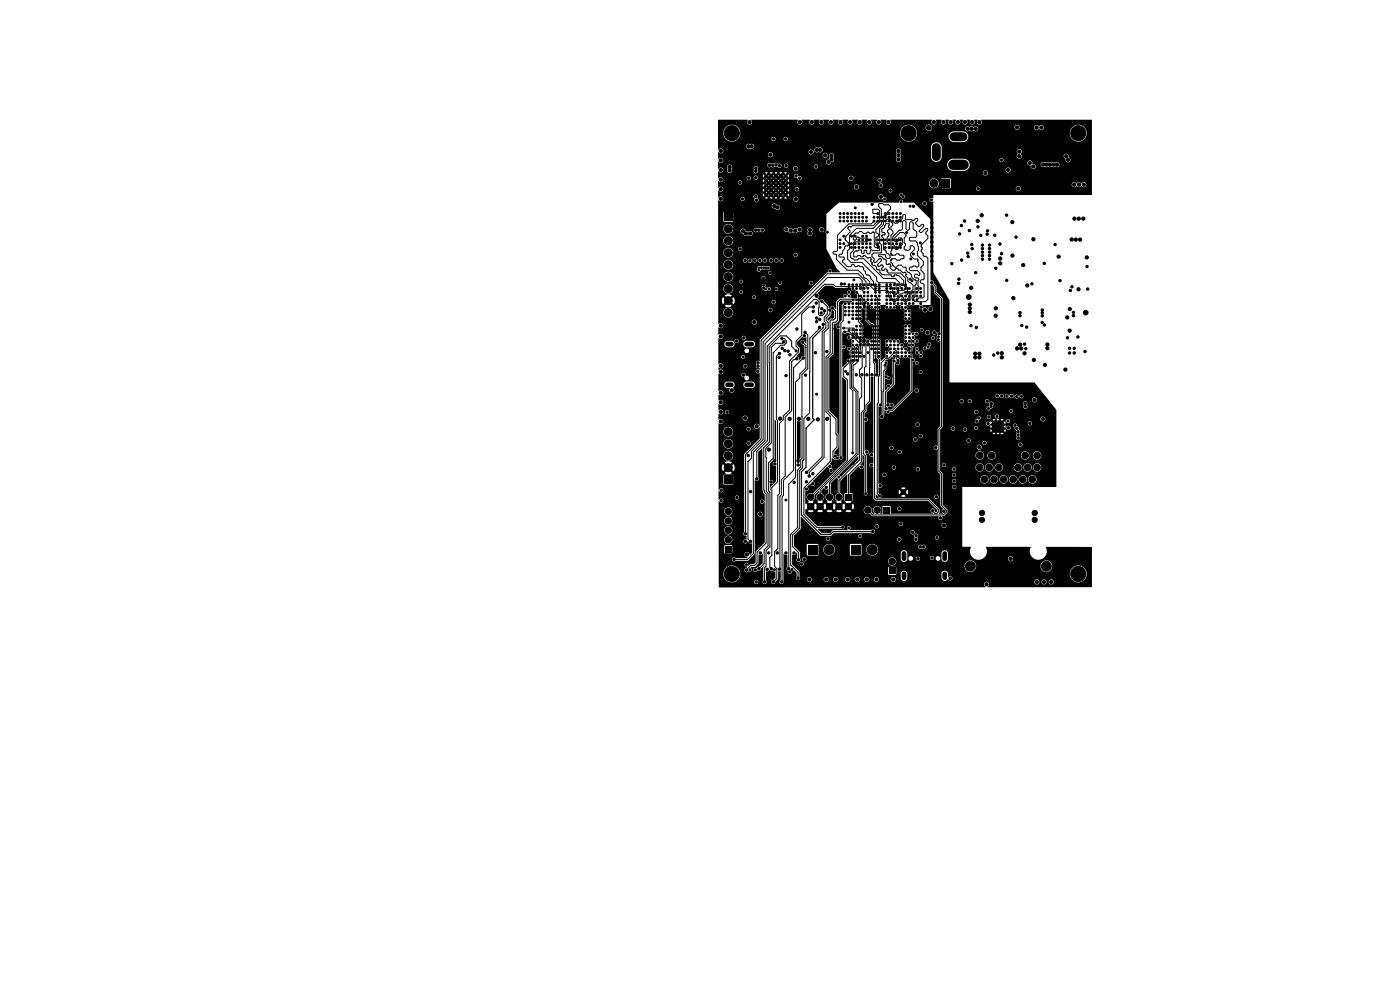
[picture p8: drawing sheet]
<svg xmlns="http://www.w3.org/2000/svg" width="297mm" height="210mm" viewBox="0 0 297 210" stroke-linecap="round" stroke-linejoin="round" font-family="sans-serif">
<g fill="#000">
<path d="M152.3 25.4l6.4 .1a.56 .56 0 0 0 0 .8 .56 .56 0 0 0 .8-.1 .56 .56 0 0 0-.1-.8l9.9 .1a.56 .56 0 0 0 0 .8 .56 .56 0 0 0 .8-.1 .56 .56 0 0 0-.1-.8l1.9 .1a.56 .56 0 0 0 0 .8 .56 .56 0 0 0 .8-.1 .56 .56 0 0 0-.1-.8l1.3 .1a.56 .56 0 0 0 0 .8 .56 .56 0 0 0 .8-.1 .56 .56 0 0 0-.1-.8l1.3 .1a.56 .56 0 0 0 0 .8 .56 .56 0 0 0 .8-.1 .56 .56 0 0 0-.1-.8l1.4 .1a.56 .56 0 0 0 0 .8 .56 .56 0 0 0 .8-.1 .56 .56 0 0 0-.1-.8l1.3 .1a.56 .56 0 0 0 0 .8 .56 .56 0 0 0 .8-.1 .56 .56 0 0 0-.1-.8l1.3 .1a.56 .56 0 0 0 0 .8 .56 .56 0 0 0 .8-.1 .56 .56 0 0 0-.1-.8l1.4 .1a.56 .56 0 0 0 0 .8 .56 .56 0 0 0 .8-.1 .56 .56 0 0 0-.1-.8l1.3 .1a.56 .56 0 0 0 0 .8 .56 .56 0 0 0 .8-.1 .56 .56 0 0 0-.1-.8l1.3 .1a.56 .56 0 0 0 0 .8 .56 .56 0 0 0 .8-.1 .56 .56 0 0 0-.1-.8l9 .1a.56 .56 0 0 0 0 .8 .56 .56 0 0 0 .8-.1 .56 .56 0 0 0-.1-.8l1.3 .1a.56 .56 0 0 0 0 .8 .56 .56 0 0 0 .8-.1 .56 .56 0 0 0-.1-.8l.8 .1a.56 .56 0 0 0 0 .8 .56 .56 0 0 0 .8-.1 .56 .56 0 0 0-.1-.8l.9 .1a.56 .56 0 0 0 0 .8 .56 .56 0 0 0 .8-.1 .56 .56 0 0 0-.1-.8l.8 .1a.56 .56 0 0 0 0 .8 .56 .56 0 0 0 .8-.1 .56 .56 0 0 0-.1-.8l.8 .1a.56 .56 0 0 0 0 .8 .56 .56 0 0 0 .8-.1 .56 .56 0 0 0-.1-.8l.8 .1a.56 .56 0 0 0 0 .8 .56 .56 0 0 0 .8-.1 .56 .56 0 0 0-.1-.8h23.5v16h-33.6v.7a.43 .43 0 0 0-.7 0 .43 .43 0 0 0 0 .6 .43 .43 0 0 0 .7 0v15.1l3.4 5.9v17.4h18l4.7 5.9v16.3h-20v12.7h1.9a1.84 1.84 0 0 0 .3 2.2 1.84 1.84 0 0 0 2.2 .3h5.4v.1a.54 .54 0 0 0 .8 .4 .54 .54 0 0 0 0-.9 .54 .54 0 0 0-.8 .4l-5.3-.1a1.99 1.99 0 0 0 .6-2.4l9.5 .1a1.83 1.83 0 0 0 1.6 2.7 1.83 1.83 0 0 0 1.6-2.8h9.7v8.5h-22.2a.56 .56 0 0 0 .3-.9 .56 .56 0 0 0-.9 .1 .56 .56 0 0 0 .3 .8l-56.6 .1v-3h1v.3a1.79 1.79 0 0 0 2.5 1.5h4v.1a.45 .45 0 0 0 .7 .3 .45 .45 0 0 0 0-.7 .45 .45 0 0 0-.7 .3h-4a1.79 1.79 0 0 0 .2-3.1 1.79 1.79 0 0 0-2.7 1.3h-1v-3h2.8v.1a.46 .46 0 0 0 .3 .4 .46 .46 0 0 0 .5-.1l2.6-.1 1.4-1.4v-8.5h.6a.54 .54 0 0 0 .7 .6 .54 .54 0 0 0 .2-.9 .54 .54 0 0 0-.8 .2l-.1 .1h-.6v-7.1a.49 .49 0 0 0 .7 0 .49 .49 0 0 0 0-.7v-5.3l.9-.8v8.8l.2 .6 .3 .4v1.5a.44 .44 0 0 0-.6-.5 .44 .44 0 0 0-.3 .7 .44 .44 0 0 0 .7 .1l.2-.2v8.6l-1.9 1.9v2.3l-.4 .4h-.8l-.4 .3a.43 .43 0 0 0-.3-.6 .43 .43 0 0 0-.5 .5 .43 .43 0 0 0 .7 .3l-.3 .3a.47 .47 0 0 0-.2 .8 .47 .47 0 0 0 .8-.1 .43 .43 0 0 0 .6-.2 .43 .43 0 0 0-.3-.6l1-.1 .6-.7 .2-2a.54 .54 0 0 0 .8-.1v1.9l-1.3 1.2a.48 .48 0 0 0-.7 .1 .48 .48 0 0 0 .3 .7 .48 .48 0 0 0 .6-.4 .46 .46 0 0 0 .5 0 .46 .46 0 0 0 .2-.4l.8-.7-.3 .5v2.7a.45 .45 0 0 0 0 .7 .45 .45 0 0 0 .7-.1 .45 .45 0 0 0-.1-.6v-1.9h.4l.4-.3 1.2 .4v1.2l-.5 .5a.45 .45 0 0 0-.4 .5 .45 .45 0 0 0 .5 .4 .45 .45 0 0 0 .4-.5l.6-.6v-1.6h.5v1.8a.46 .46 0 0 0-.2 .6 .46 .46 0 0 0 .6 .2 .46 .46 0 0 0 .2-.6l.1-5.7 .3 .2h.4v2.5a.53 .53 0 0 0 .1 .9 .47 .47 0 0 0 .5 .7 .47 .47 0 0 0 .5-.6l.3-.3 .6 .6v.8a.45 .45 0 0 0 0 .7 .45 .45 0 0 0 .7-.1h1.5v.1a.54 .54 0 0 0 .6 .5 .54 .54 0 0 0 .4-.6h2.5v.1a.54 .54 0 0 0 .6 .5 .54 .54 0 0 0 .5-.6h1v.1a.54 .54 0 0 0 .6 .5 .54 .54 0 0 0 .4-.6h1.5v.1a.54 .54 0 0 0 .6 .5 .54 .54 0 0 0 .5-.6h.9v.1a.54 .54 0 0 0 .6 .5 .54 .54 0 0 0 .5-.6h1v.1a.54 .54 0 0 0 .6 .5 .54 .54 0 0 0 .4-.6h1v.1a.54 .54 0 0 0 .6 .5 .54 .54 0 0 0 .5-.6h2.5v.1a.54 .54 0 0 0 .8 .4h29.6v.1a.54 .54 0 0 0 .6 .5 .54 .54 0 0 0 .5-.6h.5v.1a.54 .54 0 0 0 .6 .5 .54 .54 0 0 0 .4-.6h.5v.1a.54 .54 0 0 0 .8 .4 .54 .54 0 0 0 0-.9 .54 .54 0 0 0-.8 .4h-.5v-.2a.54 .54 0 0 0-.6-.3 .54 .54 0 0 0-.4 .5h-.5v-.2a.54 .54 0 0 0-.6-.3 .54 .54 0 0 0-.5 .5h-29.6a.54 .54 0 0 0 0-.9 .54 .54 0 0 0-.8 .4h-2.5l-.1-.2a.54 .54 0 0 0-.5-.3 .54 .54 0 0 0-.5 .5h-1v-.2a.54 .54 0 0 0-.6-.3 .54 .54 0 0 0-.4 .5h-1v-.2a.54 .54 0 0 0-.6-.3 .54 .54 0 0 0-.5 .5h-.9l-.1-.2a.54 .54 0 0 0-.5-.3 .54 .54 0 0 0-.5 .5h-1.5v-.2a.54 .54 0 0 0-.6-.3 .54 .54 0 0 0-.4 .5h-1v-.2a.54 .54 0 0 0-.6-.3 .54 .54 0 0 0-.5 .5h-2.5v-.2a.54 .54 0 0 0-.6-.3 .54 .54 0 0 0-.4 .5h-1.5l-.1-1.6-.9-.9h19.7l.1 1.5 1.5 .1 .1-.3h1v.9a.69 .69 0 0 0 .7 .6 .69 .69 0 0 0 .7-.6v-.9h7.2l.1 1a.74 .74 0 0 0 .6 .5 .74 .74 0 0 0 .7-.4 .47 .47 0 0 0 .8 .2 .47 .47 0 0 0 0-.8 .47 .47 0 0 0-.8 .3v-.9h25.9a1.79 1.79 0 0 0 2.5 1.8 1.79 1.79 0 0 0 .4-3 1.79 1.79 0 0 0-2.9 1v.2h-25.9a.69 .69 0 0 0-.7-.6 .69 .69 0 0 0-.7 .7h-7.2l-.1-.2a.69 .69 0 0 0-.7-.5 .69 .69 0 0 0-.6 .7h-1v-1.3l-.1-.2h-1.4l-.2 .2h-19.7l-.7-.8h1.6l.1 .2a.45 .45 0 0 0 .6 .2h34.3v.2a1.24 1.24 0 0 0 1.4 1.1 1.24 1.24 0 0 0 1.1-1.3h13.7v.2a1.24 1.24 0 0 0 1.8 1 1.24 1.24 0 0 0 0-2.1 1.24 1.24 0 0 0-1.8 .9h-13.7v-.2a1.24 1.24 0 0 0-1.3-.9 1.24 1.24 0 0 0-1.2 1.1h-34.3a.45 .45 0 0 0 0-.7 .45 .45 0 0 0-.7 .3h-1.6l.1-2a.51 .51 0 0 0 .6 .1 .51 .51 0 0 0 .3-.5l.1 .2v1a.45 .45 0 0 0 .2 .8 .45 .45 0 0 0 .5-.6h.4v.1a.44 .44 0 0 0 .7 .3h17.5v.2a.87 .87 0 0 0 1.3 .6 .87 .87 0 0 0 0-1.4 .87 .87 0 0 0-1.3 .6h-17.5a.45 .45 0 0 0-.1-.7 .45 .45 0 0 0-.6 .3h-.4l-.1-.2v-1.3l-1.2-1.3-.1-.3h2.7v2.2l.2 .2 2.2-.1 .1-1.3h1a1.24 1.24 0 0 0 1.9 1.2 1.24 1.24 0 0 0 0-2.2h3.8v2.2l.2 .2 2.2-.1 .1-1.3h1v.2a1.24 1.24 0 0 0 .9 1.1 1.24 1.24 0 0 0 1.3-.5h5.1v1.3a.7 .7 0 0 0 .8 .6 .7 .7 0 0 0 .6-.8h.2v.1a.5 .5 0 0 0 .5 .5 .5 .5 0 0 0 .5-.5h.6v.1a.45 .45 0 0 0 .6 .4 .45 .45 0 0 0 .2-.7h2.2v.1a.45 .45 0 0 0 .4 .4 .45 .45 0 0 0 .5-.4h.3v.1a.5 .5 0 0 0 .8 .4 .5 .5 0 0 0 0-.9 .5 .5 0 0 0-.8 .4l-.3-.1a.45 .45 0 0 0-.5-.4 .45 .45 0 0 0-.4 .4h-2.2l-.4-.2-.4 .4-.6-.1a.5 .5 0 0 0-.5-.4 .5 .5 0 0 0-.5 .4h-.2v-1.1h7.2v1.3a.69 .69 0 0 0 .7 .6 .69 .69 0 0 0 .7-.6v-1.4a.69 .69 0 0 0-.7-.5 .69 .69 0 0 0-.7 .6h-7.2l-.1-.1a.69 .69 0 0 0-.7-.5 .69 .69 0 0 0-.6 .6h-5a1.24 1.24 0 0 0 0-1.4h8.7v.2a.6 .6 0 0 0 .9 .3 .46 .46 0 0 0 .6-.2 .46 .46 0 0 0-.1-.6 .46 .46 0 0 0-.6 .1l-.5-.1-.3 .3h-8.7a1.24 1.24 0 0 0-1.4-.5 1.24 1.24 0 0 0-.9 1.1h-1v-1l-.2-.1h-2.1l-.2 .1h-3.9a1.24 1.24 0 0 0-1.8 1h-1v-1l-.1-.1-5.1 .1v-1.3h6.8v.2a.45 .45 0 0 0 .5 .3 .45 .45 0 0 0 .4-.3h14.2v.1a.45 .45 0 0 0 .5 .4 .45 .45 0 0 0 .4-.5h2.7v.1a.47 .47 0 0 0 .7 .3 .47 .47 0 0 0 0-.8h3.7a.42 .42 0 0 0 .6 .4 .42 .42 0 0 0 .2-.6 .42 .42 0 0 0-.7 .1l-3.7 .1a.46 .46 0 0 0-.1-.7 .46 .46 0 0 0-.7 .1 .46 .46 0 0 0 .2 .7l-.2 .3h-2.7a.45 .45 0 0 0-.4-.4 .45 .45 0 0 0-.5 .4h-14.2a.45 .45 0 0 0-.4-.5 .45 .45 0 0 0-.5 .3h-6.8l.1-.6 1.3-1.4 .1-2.6 4.1 4h8.1a.4 .4 0 0 0 .5 .5 .4 .4 0 0 0 .2-.7 .4 .4 0 0 0-.7 .1l-5.8 .1 .6-.5h8a.44 .44 0 0 0 .7-.2h7.6v.1a.45 .45 0 0 0 .6 .3 .45 .45 0 0 0 0-.7 .45 .45 0 0 0-.6 .3h-7.6v-.2a.46 .46 0 0 0-.7-.2l-4.6-.1a.4 .4 0 0 0 .2-.5 .4 .4 0 0 0-.6-.2 .4 .4 0 0 0-.2 .6l.1 .2h-3.1l-.7 .5h-1.7l-.8-.8h5a.4 .4 0 0 0 .5 0 .4 .4 0 0 0 .1-.6h6.5v.1a.45 .45 0 0 0 .6 .3 .45 .45 0 0 0 0-.7 .45 .45 0 0 0-.6 .3h-6.5l-.3-.1-5.4 .1-.5-.5h17.8v.1a.45 .45 0 0 0 .3 .4 .45 .45 0 0 0 .5-.2h8.2v.1a.54 .54 0 0 0 .9 .4 .54 .54 0 0 0 0-.9 .54 .54 0 0 0-.9 .4l-8.2-.1a.45 .45 0 0 0-.3-.6 .45 .45 0 0 0-.5 .4h-17.8l-2.1-2.1v-1l.2 .1 .6-.6 .3 .4-.5 .6a1.18 1.18 0 0 0 1.2 0l-.6-.6 .4-.4 .6 .6 .6-.6 .3 .4-.5 .6a1.18 1.18 0 0 0 1.2 0l-.6-.6 .4-.4 .6 .6 .6-.6 .3 .4-.5 .6a1.18 1.18 0 0 0 1.2 0l-.6-.6 .4-.4 .6 .6 .6-.6 .3 .4-.5 .6a1.18 1.18 0 0 0 1.2 0l-.6-.6 .4-.4 .6 .6 .6-.6 .3 .4-.5 .6a1.18 1.18 0 0 0 1.2 0l-.6-.6 .4-.4 .6 .6a1.18 1.18 0 0 0 0-1.3l-.6 .6-.4-.3 .8-.9v-1.5l-.6-.2v-3.6l2.1-2.1a.48 .48 0 0 0 .3 .6 .48 .48 0 0 0 .6-.3 .51 .51 0 0 0-.7-.5l.5-.6v-1.5l.4 .4v7.5a.41 .41 0 0 0-.1 .6 .41 .41 0 0 0 .6 0 .41 .41 0 0 0 0-.6v-7.7l-.2-.3a.47 .47 0 0 0 .6-.4 .47 .47 0 0 0-.6-.5l-.3 .1v-6.2a.48 .48 0 0 0 .7-.4 .48 .48 0 0 0-.7-.5v-.8l.6-.6v-1.1l.7-.8v-5.2l.5-.1v16.2a.48 .48 0 0 0-.6 0 .48 .48 0 0 0 0 .7 .48 .48 0 0 0 .6 0v1.6a.47 .47 0 0 0-.7 0 .47 .47 0 0 0 .1 .7 .47 .47 0 0 0 .6-.1l.1 6.7 .5 .5 11.1 .1 1.9 1.9v.3l-.2 .1a.47 .47 0 0 1-.4-.5 .48 .48 0 0 0-.8 .2 .48 .48 0 0 0 .5 .6v.1h-8.9v-1.1h1.3a.45 .45 0 0 0 .6 .5 .45 .45 0 0 0 .2-.8 .45 .45 0 0 0-.7 .2l-.1 .1h-1.3l-.2-.6h-1.5l-.1 1.7h-.6a.91 .91 0 0 0 .2-1.4 .91 .91 0 0 0-1.4 0 .91 .91 0 0 0 .1 1.4h-.3l-.3-.4a.89 .89 0 0 0-.7-1.3 .89 .89 0 0 0-1 1.1 .89 .89 0 0 0 1.3 .6l.6 .5 14 .1a.45 .45 0 0 0 .1 .6 .45 .45 0 0 0 .6 0 .45 .45 0 0 0 0-.6l.5-.2 .7-.7v-.6l-1-1v-3.8h2v.1a.45 .45 0 0 0 .7 .3 .45 .45 0 0 0 0-.8 .45 .45 0 0 0-.7 .4h-2v-1.3h2v.1a.45 .45 0 0 0 .7 .3 .45 .45 0 0 0-.2-.8h5.5v.2a.89 .89 0 0 0 .9 .8 .89 .89 0 0 0 .8-1h.3v.2a.89 .89 0 0 0 1 .8 .89 .89 0 0 0 .8-1h.2v.2a.89 .89 0 0 0 1 .8 .89 .89 0 0 0 .8-1h.2v.2a.89 .89 0 0 0 1 .8 .89 .89 0 0 0 .8-1h.3v.2a.89 .89 0 0 0 1 .8 .89 .89 0 0 0 .8-1h.2v.2a.89 .89 0 0 0 1.4 .7 .89 .89 0 0 0 0-1.6 .89 .89 0 0 0-1.4 .7h-.2l-.1-.2a.89 .89 0 0 0-.9-.6 .89 .89 0 0 0-.8 .8h-.3v-.2a.89 .89 0 0 0-1-.6 .89 .89 0 0 0-.8 .8h-.2v-.2a.89 .89 0 0 0-1-.6 .89 .89 0 0 0-.8 .8h-.2l-.1-.2a.89 .89 0 0 0-.9-.6 .89 .89 0 0 0-.8 .8h-.3v-.2a.89 .89 0 0 0-.9-.6 .89 .89 0 0 0-.8 .8h-5.6l-.4 .4h-2v-1.3h2v.1a.45 .45 0 0 0 .6 .3 .45 .45 0 0 0 0-.7 .45 .45 0 0 0-.6 .3h-2l-.1-.3-.4-.5-.1-.4h2.6v.1a.45 .45 0 0 0 .7 .3 .45 .45 0 0 0 0-.8 .45 .45 0 0 0-.7 .4h-2.6v-.9h.4l.1 .3 .3 .2h6.7v.1a.89 .89 0 0 0 1 .8 .89 .89 0 0 0 .8-.9h.3v.1a.89 .89 0 0 0 .9 .8 .89 .89 0 0 0 .8-.9h.3v.1a.89 .89 0 0 0 1 .8 .89 .89 0 0 0 .8-.9h2.3v.1a.89 .89 0 0 0 .9 .8 .89 .89 0 0 0 .8-.9h.3v.1a.89 .89 0 0 0 1 .8 .89 .89 0 0 0 .8-.9h.2v.1a.89 .89 0 0 0 1.4 .7 .89 .89 0 0 0 0-1.5 .89 .89 0 0 0-1.4 .7h-.2l-.1-.2a.89 .89 0 0 0-.9-.6 .89 .89 0 0 0-.8 .8h-.3v-.2a.89 .89 0 0 0-.9-.6 .89 .89 0 0 0-.8 .8h-2.3l-.1-.2a.89 .89 0 0 0-.9-.6 .89 .89 0 0 0-.8 .8h-.3v-.2a.89 .89 0 0 0-.9-.6 .89 .89 0 0 0-.8 .8h-.3v-.2a.89 .89 0 0 0-1-.6 .89 .89 0 0 0-.8 .8h-6.6l.1-.1a.45 .45 0 0 0 .1-.7 .45 .45 0 0 0-.7 .3h-.4v-2.1h7.5v.2a.89 .89 0 0 0 1 .8 .89 .89 0 0 0 .8-1h.8v.2a.89 .89 0 0 0 1 .8 .89 .89 0 0 0 .8-1h5.3v.2a.89 .89 0 0 0 1 .8 .89 .89 0 0 0 .8-1h.7v.2a.89 .89 0 0 0 1.4 .7 .89 .89 0 0 0 0-1.5 .89 .89 0 0 0-1.4 .6h-.7l-.1-.1a.89 .89 0 0 0-.9-.7 .89 .89 0 0 0-.8 .8h-5.3l-.1-.1a.89 .89 0 0 0-.9-.7 .89 .89 0 0 0-.8 .8h-.8v-.1a.89 .89 0 0 0-1-.7 .89 .89 0 0 0-.8 .8h-7.5v-1.7h7.8v.1a.54 .54 0 0 0 .8 .4 .54 .54 0 0 0 0-.9 .54 .54 0 0 0-.8 .4h-7.8v-.9h9v.1a.45 .45 0 0 0 .3 .4 .45 .45 0 0 0 .4-.1h6.9v.1a.45 .45 0 0 0 .7 .3 .45 .45 0 0 0 0-.7 .45 .45 0 0 0-.7 .3l-6.8-.1a.45 .45 0 0 0-.2-.7 .45 .45 0 0 0-.6 .4h-9v-.5h5.6v.1a.45 .45 0 0 0 .7 .3 .45 .45 0 0 0 0-.8 .45 .45 0 0 0-.7 .4h-5.6v-1.4h13.5l-.3-.3-.4 .3-.5-.3-.3 .3-.5-.3-.4 .3h-11.1v-.9l.3-.2h2v.1a.45 .45 0 0 0 .4 .4 .45 .45 0 0 0 .5-.3h1.7v.1a.45 .45 0 0 0 .4 .4 .45 .45 0 0 0 .4-.3h5l.1 .4 .3-.4 .3 .2 .2-.2h.6l.1 .2 .7-.2 .1 .2 .4-.2 .4 .4v-.7l-.4 .3-.3-.1-2.1 .1-.3-.3-.1 .3h-5v-.3l-.3-.3h1.9l.1 .4h.3l.3-.2h5.2h-5.2l-.1-.5h2.8l.1 .4 .3-.3 .3 .1 .5-.1 .4 .1 .1-.1h.6l.1 .1 .4-.1 .4 .3 .2-.1a.45 .45 0 0 0 .6 .5 .45 .45 0 0 0 .2-.8 .45 .45 0 0 0-.8 .2l-.2 .1v-.5h1.7l.3 .4v.4l.3 .3-.1 .4 .2 .3v.6a.47 .47 0 0 0 0 .6 .47 .47 0 0 0 .7 0 .47 .47 0 0 0-.1-.7v-.6a.58 .58 0 0 0-.2-.8 .58 .58 0 0 0-.3-.8l-.1-.3a.4 .4 0 0 0-.4-.1 .4 .4 0 0 0-.3 .3h-1.7l-.4 .3-.3-.1-2.1 .1-.3-.3-.1 .2h-3.1l-.3 .3h-2l-.4 .4h-1.7a.45 .45 0 0 0-.3-.6 .45 .45 0 0 0-.6 .4h-2l.3-.4v-.7h9.2a.42 .42 0 0 0 .3 .5 .42 .42 0 0 0 .5-.2h2.6h-2.6l.5-.5 .3 .2 .5-.2 .4 .2 .1-.2h.6l.1 .2 .4-.2 .4 .4v-.3h4.7a.45 .45 0 0 0 .6 .5 .45 .45 0 0 0 .2-.7 .45 .45 0 0 0-.7 .1l-.1 .1h-4.7v-.4l-.4 .3-.3-.1-2.1 .1-.3-.3-.1 .4-.1-.1a.42 .42 0 0 0-.5-.1 .42 .42 0 0 0-.3 .3h-9.2v-.5h6.8v.1a.45 .45 0 0 0 .6 .3 .45 .45 0 0 0 .2-.6l.3-.1h2.6l.4 .3 .5-.3 .3 .3 .5-.3 .4 .3h.9a.4 .4 0 0 0 .5 .4 .4 .4 0 0 0 .2-.7 .4 .4 0 0 0-.7 .2l-.9 .1 .3-.3-.3-.1-4.7 .1 .1-.3-.1-.3h1.5a.45 .45 0 0 0 .1 .4 .45 .45 0 0 0 .5 0h10.7v.2a.54 .54 0 0 0 .8 .4 .54 .54 0 0 0 0-1 .54 .54 0 0 0-.8 .4h-10.7l.2-.2v-.3h.9a.42 .42 0 0 0 .5 .4 .42 .42 0 0 0 .2-.6 .42 .42 0 0 0-.7 .1l-.9 .1-.5-.3-.3 .4-1.5-.1a.46 .46 0 0 0-.6 .1 .46 .46 0 0 0-.1 .5l-.2 .1-.2 .3h-6.8v-2h6.7a.45 .45 0 0 0 .5 .5 .45 .45 0 0 0 .2-.7l6.7 .1a.4 .4 0 0 0 .6 .3 .4 .4 0 0 0 0-.7 .4 .4 0 0 0-.6 .3h-6.7l-.3-.1-.4 .3h-6.7v-.7h9.3a.45 .45 0 0 0 .4 .5 .45 .45 0 0 0 .5-.5 .56 .56 0 0 0 .5-.7l.1-.4h6.3l.1 .4a.48 .48 0 0 0 0 .7 .48 .48 0 0 0 .7 0 .48 .48 0 0 0-.1-.7 .45 .45 0 0 0-.1-.7 .45 .45 0 0 0-.6 .3l-6.3-.1a.49 .49 0 0 0-.7-.1 .49 .49 0 0 0-.2 .7l-.1 .2-.4 .1-.1 .3h-9.3v-1.6h3.6a.45 .45 0 0 0 .4 .6 .45 .45 0 0 0 .5-.6h.8v.1a.45 .45 0 0 0 .5 .4 .45 .45 0 0 0 .4-.5h2.8v.2a.45 .45 0 0 0 .6 .3 .45 .45 0 0 0 .1-.7h9.2v.1a.54 .54 0 0 0 .9 .4 .54 .54 0 0 0 0-.9 .54 .54 0 0 0-.9 .4l-9.3-.1a.45 .45 0 0 0-.6 .3h-2.8a.45 .45 0 0 0-.5-.4 .45 .45 0 0 0-.4 .4h-.8l-.2-.3h-.3l-.4 .3h-3.6v-1.1h11.1a.49 .49 0 0 0 .4 .5 .49 .49 0 0 0 .6-.3v.1a.45 .45 0 0 0 .5 .2 .45 .45 0 0 0 .4-.4l.2 .1a.49 .49 0 0 0 .5 .4 .49 .49 0 0 0 .4-.4h.1a.45 .45 0 0 0 .4 .4 .45 .45 0 0 0 .4-.4l.3 .1a.42 .42 0 0 0 .5 .3 .42 .42 0 0 0 .3-.5l.2 .1a.42 .42 0 0 0 .6 .3 .42 .42 0 0 0 0-.7 .42 .42 0 0 0-.6 .3h-.2a.42 .42 0 0 0-.5-.3 .42 .42 0 0 0-.3 .4l-.3-.1a.49 .49 0 0 0-.4-.4 .49 .49 0 0 0-.5 .4 .47 .47 0 0 0-.5-.4 .47 .47 0 0 0-.4 .4l-.2-.1a.5 .5 0 0 0-.5-.3 .5 .5 0 0 0-.5 .2l-.5-.3-.4 .4h-11.1v-20.6l-1.3-1.4-.1-1.2-.5-.6v-.2a.52 .52 0 0 0-.7-.4v-13l-3.4-3.4h1.7a.45 .45 0 0 0 .6 .5 .45 .45 0 0 0 .2-.7 .45 .45 0 0 0-.8 .1v.1h-1.7l-.1-.1h-2.3a.45 .45 0 0 0-.4-.6 .45 .45 0 0 0-.4 .6l-5.8-.1-.3 .1h-6.7l-2.7 2.4v3.5l-.2 .3 .2 .4v3.2l2.2 4.2 .8 .7-1.8 .1a.43 .43 0 0 0-.4-.7 .43 .43 0 0 0-.4 .7h-.3l-14.2 14.2v4.6a.51 .51 0 0 0-.7 .1 .51 .51 0 0 0 0 .7 .48 .48 0 0 0 0 .6 .48 .48 0 0 0 .7 .1l-.1 .4a.47 .47 0 0 0-.7 0 .47 .47 0 0 0 .1 .7 .47 .47 0 0 0 .7-.1l-.1 11.3a.54 .54 0 0 0-.7-.6 .54 .54 0 0 0-.3 .8 .54 .54 0 0 0 .9 .2l.1-.3 .1 2.5-3.3 3.4v16.5a.48 .48 0 0 0-.1 .6 .48 .48 0 0 0 .6 .2l-.1 .7a.48 .48 0 0 0-.6 .5 .48 .48 0 0 0 .6 .5 .48 .48 0 0 0 .3-.7l.1 .1a.52 .52 0 0 0 .8 .5v2l-.5 .4a.57 .57 0 0 0-.5-.6 .57 .57 0 0 0-.6 .6 .57 .57 0 0 0 .7 .5l-.2 .2h-2.3l-.4-.2-.4 .4h-2.8v-2.8h1.1l.2 1.6 1.6-.2-.2-1.6-2.7 .2v-1.4h1.1a.87 .87 0 0 0 1.2 .9 .87 .87 0 0 0 .3-1.4 .87 .87 0 0 0-1.4 .3l-.1 .2h-1.1v-2h1.1a.87 .87 0 0 0 1.2 .9 .87 .87 0 0 0 .3-1.4 .87 .87 0 0 0-1.4 .3l-.1 .2h-1.1v-2h1.1a.87 .87 0 0 0 1.2 .9 .87 .87 0 0 0 .3-1.4 .87 .87 0 0 0-1.4 .3l-.1 .2h-1.1v-2h1.1a.87 .87 0 0 0 1.2 .9 .87 .87 0 0 0 .3-1.4 .87 .87 0 0 0-1.4 .3l-.1 .2h-1.1l.1-2.1a.45 .45 0 0 0 .7 .2 .45 .45 0 0 0-.1-.7 .45 .45 0 0 0-.7 .3l-.1-.6h3.5v.1a.45 .45 0 0 0 .7 .3 .45 .45 0 0 0 0-.7 .45 .45 0 0 0-.7 .3h-3.5l.1-1.4a.46 .46 0 0 0 .6 .4 .46 .46 0 0 0 .3-.7 .46 .46 0 0 0-.8 0l-.1 .1-.1-3h1.1v1.7l.1 .2h1.8l.1-.1v-1.9l-1.9-.1-.1 .2h-1.1v-1.8h.7l.3 .9 .6-.7 .4 .4-.6 .7a1.35 1.35 0 0 0 1.5-.1l-.7-.6 .4-.4 .7 .6a1.35 1.35 0 0 0-.1-1.5l-.6 .7-.4-.4 .6-.7a1.35 1.35 0 0 0-1.5 .1l.7 .6-.4 .4-.6-.7-.3 .7h-.7v-2.5h1.1a1.04 1.04 0 0 0 1.4 1 1.04 1.04 0 0 0 .3-1.7 1.04 1.04 0 0 0-1.7 .5v.2h-1.1v-2.6h1.1a1.04 1.04 0 0 0 1 1.2 1.04 1.04 0 0 0 1-1.2h2.9v.1a.45 .45 0 0 0 .7 .3 .45 .45 0 0 0 0-.7 .45 .45 0 0 0-.7 .3h-2.9v-.2a1.05 1.05 0 0 0-1.1-.7 1.05 1.05 0 0 0-.9 .9h-1.1v-2.5h1.1a1.04 1.04 0 0 0 1.3 1.1 1.04 1.04 0 0 0 .5-1.6h3.1v.1a.45 .45 0 0 0 .7 .3 .45 .45 0 0 0 0-.7 .45 .45 0 0 0-.7 .3l-3.1-.1a1.05 1.05 0 0 0-1.1-.3 1.05 1.05 0 0 0-.7 .9h-1.1l.1-1.7a.56 .56 0 0 0 .8 0 .56 .56 0 0 0-.1-.9 .56 .56 0 0 0-.8 .1v-.4h5.2v.2a.54 .54 0 0 0 .8 .4 .54 .54 0 0 0 0-1 .54 .54 0 0 0-.8 .4h-5.2l.1-.9a.55 .55 0 0 0 .6 .2 .55 .55 0 0 0 .3-.5h.4v.1a.45 .45 0 0 0 .7 .3 .45 .45 0 0 0 0-.8 .45 .45 0 0 0-.7 .4l-.4-.1a.6 .6 0 0 0-1-.3l.1-1.3a.56 .56 0 0 0 .8 0 .56 .56 0 0 0-.1-.8 .56 .56 0 0 0-.8 .1l.1-1.3a.56 .56 0 0 0 .8 0 .56 .56 0 0 0-.1-.9 .56 .56 0 0 0-.8 .1v-1.3h1.3l.2 .6 1 .2a.56 .56 0 0 0 0 .8 .56 .56 0 0 0 .9-.2 .56 .56 0 0 0-.3-.8l.3-.2v-.4h1.9l.1 .4 .4 .3h1.3a.69 .69 0 0 0 .7-.7 .69 .69 0 0 0-.7-.7l-1.3 .1-.4 .2-.1 .4h-1.9l-.2-.5-.4-.2-1.1 .1-.3 .2-.1 .4h-1.3v-2.1h4.9a.53 .53 0 0 0 .7 .5 .51 .51 0 0 0 .4 .7 .51 .51 0 0 0 .5-.6 .51 .51 0 0 0-.7-.4 .47 .47 0 0 0-.3-.6 .47 .47 0 0 0-.6 .4h-4.9l.1-.3a.56 .56 0 0 0 .8 0 .56 .56 0 0 0-.1-.8 .56 .56 0 0 0-.8 .1v-.5l.7 .1 .3-.5h4.3v.1a.45 .45 0 0 0 .6 .4 .45 .45 0 0 0 0-.8 .45 .45 0 0 0-.6 .3l-4.3-.1a.6 .6 0 0 0-1-.3v-1.5h4.9a.4 .4 0 0 0 .5 .4 .4 .4 0 0 0 .2-.7 .4 .4 0 0 0-.7 .2l-4.9 .1v-1.3h5.5a.5 .5 0 0 0 .7 .5 .5 .5 0 0 0 .2-.8 .5 .5 0 0 0-.8 .1l-.1 .2h-5.5v-1.5h1.3l.1 .5 .5 .3 1.2-.1 .3-.3v-.4h1.9l.1 .4 .4 .4h1.5a.69 .69 0 0 0 .5-.8 .69 .69 0 0 0-.7-.6h-1.3l-.4 .3-.1 .3h-1.9l-.1-.3-.5-.3h-1.1l-.3 .3-.1 .3h-1.3v-.6h3.4v.1a.45 .45 0 0 0 .7 .3 .45 .45 0 0 0 0-.7 .45 .45 0 0 0-.7 .3h-3.4l.1-.6a.55 .55 0 0 0 .9-.1h4v.1a.45 .45 0 0 0 .7 .4 .45 .45 0 0 0 0-.8 .45 .45 0 0 0-.7 .3l-4-.1a.58 .58 0 0 0-.3-.6 .58 .58 0 0 0-.7 .1v-1.6a.56 .56 0 0 0 .9 0 .56 .56 0 0 0-.1-.8 .56 .56 0 0 0-.8 .1v-.4h7.1v.1a.54 .54 0 0 0 .8 .4 .54 .54 0 0 0 0-.9 .54 .54 0 0 0-.8 .4h-7.1v-2.1h1.1v.2a1.04 1.04 0 0 0 1.4 .9 1.04 1.04 0 0 0 .5-1.6h7.6v.1a.45 .45 0 0 0 .7 .4 .45 .45 0 0 0 0-.8 .45 .45 0 0 0-.7 .3h-7.7a1.05 1.05 0 0 0-1.1-.4 1.05 1.05 0 0 0-.7 .9h-1.1v-2.5h.7l.3 .8 .6-.6 .4 .4-.6 .6a1.35 1.35 0 0 0 1.5 0l-.7-.6 .4-.4 .6 .6 .2-.5h7.9v.1a.45 .45 0 0 0 .7 .4 .45 .45 0 0 0 0-.8 .45 .45 0 0 0-.7 .3h-7.9l-.2-1-.6 .7-.4-.4 .3-.3 4.7 .1a.4 .4 0 0 0 .6 .3 .4 .4 0 0 0 0-.7 .4 .4 0 0 0-.6 .3h-4.7l.4-.3a1.34 1.34 0 0 0-1.6 0l.7 .6-.4 .4-.6-.7-.3 .7h-.7v-2.6h1.1a1.05 1.05 0 0 0 .6 1.1 1.05 1.05 0 0 0 1.2-.3l1.5 .1a.4 .4 0 0 0 .6 .3 .4 .4 0 0 0 0-.7 .4 .4 0 0 0-.6 .3h-1.5l.2-.4v-.5h6.1l.3 .4a.6 .6 0 0 0 .9 .1l.4 .2 .3-.4h.8a.4 .4 0 0 0 .5 .4 .4 .4 0 0 0 .2-.7 .4 .4 0 0 0-.7 .2l-.8 .1v-.3a.49 .49 0 0 0-.8 .1l-.3-.2a.53 .53 0 0 0-.5-.8 .47 .47 0 0 0-.2 .7l-.1 .2-6.1-.1a1.05 1.05 0 0 0-1.1-.7 1.05 1.05 0 0 0-.9 .9h-1.1v-2.5h1.1v.2a1.04 1.04 0 0 0 1.3 .9h2l.1 .3 .3 .1 .4-.1h7.5l.1 .3 .3 .1 .3-.1 .1-.3h5.7a.45 .45 0 0 0 .6 .5 .45 .45 0 0 0 .2-.8 .45 .45 0 0 0-.7 .2l-.1 .1h-5.7l-.1-.2a.4 .4 0 0 0-.4-.2 .4 .4 0 0 0-.3 .4l-7.5-.1a.4 .4 0 0 0-.3-.5 .4 .4 0 0 0-.5 .3h-2l.5-.3 .2-.5 6.1 .1a.4 .4 0 0 0 .6 .3 .4 .4 0 0 0 0-.7 .4 .4 0 0 0-.6 .3l-6.1-.1a1.03 1.03 0 0 0-.5-1l8 .1a.4 .4 0 0 0 .6 .3 .4 .4 0 0 0 0-.7 .4 .4 0 0 0-.6 .3h-8a1.05 1.05 0 0 0-1.5 .8h-1.1v-2.5h1.1v.2a1.04 1.04 0 0 0 .7 .9 1.04 1.04 0 0 0 1.1-.4h5.3l.1 .2a.4 .4 0 0 0 .2 .7 .4 .4 0 0 0 .5-.5l1.3-.1a.4 .4 0 0 0 .5 0 .4 .4 0 0 0 .1-.5 .4 .4 0 0 0-.6-.1l-1.7-.1-.4 .4h-5.3a1.04 1.04 0 0 0-.4-1.6h2.7v.1a.45 .45 0 0 0 .5 .4 .45 .45 0 0 0 .4-.4l.1 .1a.45 .45 0 0 0 .6 .4 .45 .45 0 0 0 .3-.6l.2 .1a.45 .45 0 0 0 .5 .4 .45 .45 0 0 0 .3-.5l.2 .1a.45 .45 0 0 0 .6 .4 .45 .45 0 0 0 .3-.5l.2 .1a.45 .45 0 0 0 .5 .4 .45 .45 0 0 0 .4-.5h.4v.1a.45 .45 0 0 0 .5 .4 .45 .45 0 0 0 .4-.5l.2 .1a.45 .45 0 0 0 .6 .4 .45 .45 0 0 0 .3-.5l.3 .1a.45 .45 0 0 0 .7 .3 .45 .45 0 0 0 0-.7 .45 .45 0 0 0-.7 .3l-.3-.1a.45 .45 0 0 0-.5-.3 .45 .45 0 0 0-.4 .4l-.2-.1a.45 .45 0 0 0-.5-.3 .45 .45 0 0 0-.4 .4h-.4a.45 .45 0 0 0-.5-.4 .45 .45 0 0 0-.4 .4l-.5-.4-.8 .4a.45 .45 0 0 0-.4-.4 .45 .45 0 0 0-.4 .4l-.7-.3-.5 .4a.45 .45 0 0 0-.4-.5 .45 .45 0 0 0-.5 .4h-2.8a1.05 1.05 0 0 0-1.3 .9h-1.1v-2.6h1.1v.2a1.04 1.04 0 0 0 .8 1 1.04 1.04 0 0 0 1.2-.7h12.8v.2a.45 .45 0 0 0 .7 .3 .45 .45 0 0 0 0-.8 .45 .45 0 0 0-.7 .3h-12.8v-.1a1.05 1.05 0 0 0-.4-1.2h1.5v.2a.45 .45 0 0 0 .7 .3 .45 .45 0 0 0 0-.8 .45 .45 0 0 0-.7 .3h-1.6a1.05 1.05 0 0 0-1.5 .8h-1.1v-2.5h1.1v.2a1.05 1.05 0 0 0 1.6 .8 1.05 1.05 0 0 0 0-1.8 1.05 1.05 0 0 0-1.6 .8h-1.1v-2.6h1.1v.2a1.04 1.04 0 0 0 .8 1 1.04 1.04 0 0 0 1.2-.6h1.6l.1 .3 .5 .3a.61 .61 0 0 0 1 .3 .56 .56 0 0 0 .8-.1 .56 .56 0 0 0-.1-.8 .56 .56 0 0 0-.8 .2l-.4-.2-.1-.2h1.8a.52 .52 0 0 0 .3 .4 .52 .52 0 0 0 .5 0l.3 .1 .3-.2a.48 .48 0 0 0 .7 .1 .48 .48 0 0 0 .1-.6h4.2v.1a.61 .61 0 0 0 .9 .4 .59 .59 0 0 0 .5 .4 .59 .59 0 0 0 .6-.3 .59 .59 0 0 0 1-.1 .54 .54 0 0 0 .6 .1 .54 .54 0 0 0 .3-.5h1.1l.1 .4a.58 .58 0 0 0 0 .8 .58 .58 0 0 0 .8 0 .58 .58 0 0 0 0-.8l.1-.5h1.5a.54 .54 0 0 0 .7 .6 .54 .54 0 0 0 .2-.8 .54 .54 0 0 0-.9 .1v.1h-1.5a.54 .54 0 0 0-.5-.4 .54 .54 0 0 0-.5 .5l-1.1-.1a.58 .58 0 0 0-.5-.4 .58 .58 0 0 0-.6 .4 .63 .63 0 0 0-.9 0 .65 .65 0 0 0-.9-.1v-.1a.54 .54 0 0 0-.6-.3 .54 .54 0 0 0-.4 .5h-4.2l-.3-.2-.4 .1-.4-.1-.3 .1-.4-.1-.4 .4h-1.8a.53 .53 0 0 0-.6-.3 .53 .53 0 0 0-.4 .5l-1.6-.1a1.04 1.04 0 0 0-.8-1.4 1.04 1.04 0 0 0-1.2 .9h-1.1l-.1-3.3h1.2v1.8l.1 .1h1.8l.1-.1v-1.8l-1.9-.1-.1 .1h-1.2v-1.5h11.4v.2a.65 .65 0 0 0 .8 .4 .55 .55 0 0 0 .7 .2 .55 .55 0 0 0 .2-.7 .55 .55 0 0 0-.7-.3 .54 .54 0 0 0-.5-.2 .54 .54 0 0 0-.5 .4h-11.4v-1.1h.2a.53 .53 0 0 0 .6 .2 .53 .53 0 0 0 .3-.5h3.7v.1a.45 .45 0 0 0 .7 .3 .45 .45 0 0 0 0-.8 .45 .45 0 0 0-.7 .4h-3.7l-.1-.4-.3-.2h6.9l.2 .5a.46 .46 0 0 0 0 .6 .46 .46 0 0 0 .6 .1 .46 .46 0 0 0 .1-.6h7.5v.1a.54 .54 0 0 0 .8 .4 .54 .54 0 0 0 0-.9 .54 .54 0 0 0-.8 .4h-7.5l-.1-.2h6.3l-.4-.3-.3 .3h-.3l-.4-.3-.3 .3h-.4l-.3-.3-.3 .3h-.4l-.3-.3-.3 .3h-.4l-.3-.3-.3 .3h-1.6v-.4l-.2-.3h1.3l.1 .4 .3-.4 .4 .2 .3-.1 .2 .1 .1-.2 .4 .2 .4-.1 .1 .1 .1-.2 .4 .2 .4-.1 .1 .1 .1-.2 .4 .2 .4-.1 .1 .1 .2-.2h.2l.1 .2 .4-.1 .3 .3h19v.1a.62 .62 0 0 0 1 .4 .41 .41 0 0 0 .5 .3 .41 .41 0 0 0 .2-.5 .41 .41 0 0 0-.6-.2l-.3-.5h3.7l.1 .3 .2 .1a.42 .42 0 0 0 .5 .4 .42 .42 0 0 0 .4-.4 .42 .42 0 0 0-.4-.4 .4 .4 0 0 0-.4-.4 .4 .4 0 0 0-.4 .4l-4-.1-.3 .1-.2 .4h-19v-.7l-.3 .4-.9-.2-.1 .2-.9-.2-.1 .2-.9-.2-.1 .2-.9-.2-.2 .2-.3-.2-.4 .1-.3-.3-.1 .3h-1.7l-.2 .3h-7.1l-.4 .3-.1-1.1h10.1l.2 .2 .1-.2h.8l.1 .2 .1-.2h.8l.1 .2 .2-.2h.7l.1 .2 .2-.2h.7l.1 .2 .2-.2-.2-.1-.1 .1h-.7l-.2-.1-.1 .1h-.7l-.2-.1-.1 .1h-.8l-.1-.1-.1 .1h-.8l-.1-.1-.2 .1h-10.1l.1-.4a.53 .53 0 0 0 .6 .3 .53 .53 0 0 0 .4-.4h8.4l.1 .4 .3-.4 .4 .2 .3-.2 .2 .2 .1-.2 .4 .2 .4-.2 .1 .2 .1-.2 .4 .2 .4-.2 .1 .2 .1-.2 .4 .2 .4-.2 .1 .2 .2-.2h.2l.1 .2 .4-.2 .3 .4 .1-.6h1.2v.1a.45 .45 0 0 0 .4 .4 .45 .45 0 0 0 .4-.2l19.1 .1a.4 .4 0 0 0 .6 .3 .4 .4 0 0 0 0-.7 .4 .4 0 0 0-.6 .3l-19-.1a.45 .45 0 0 0-.3-.6 .45 .45 0 0 0-.6 .4l-1.3-.1-.3 .3-.9-.1-.1 .1-.9-.1-.1 .1-.9-.1-.1 .1-.9-.1-.2 .1-.3-.1-.4 .1-.3-.3-.1 .3h-8.4l-.1-.5h9.1l.2 .2 .1-.2h.8l.1 .2 .1-.2h.8l.1 .2 .2-.2h.7l.1 .2 .2-.2h.7l.1 .2 .2-.2-.2-.1-.1 .1h-.7l-.2-.1-.1 .1h-.7l-.2-.1-.1 .1h-.8l-.1-.1-.1 .1h-.8l-.1-.1-.2 .1h-9.1a.6 .6 0 0 0-.9 .1l-.1-.7h9.5l.1 .5 .3-.4 .4 .1 .3-.1 .2 .2 .1-.2 .4 .1 .4-.1 .1 .2 .1-.2 .4 .1 .4-.1 .1 .2 .1-.2 .4 .1 .4-.1 .1 .2 .2-.2 .3 .1 .4-.1 .3 .4 13.9-.1a.54 .54 0 0 0 .3 .5 .54 .54 0 0 0 .6-.1h25v.1a.45 .45 0 0 0 .5 .4 .45 .45 0 0 0 .4-.6h7.5v.2a.54 .54 0 0 0 .8 .4 .54 .54 0 0 0 0-.9 .54 .54 0 0 0-.8 .3h-7.5l-.2-.2-.3-.1-.4 .4h-25l.1-.4-.1-.3h4.3a.45 .45 0 0 0 .6 .5 .45 .45 0 0 0 .2-.8 .45 .45 0 0 0-.8 .2v.1h-4.3a.53 .53 0 0 0-.6-.2 .53 .53 0 0 0-.3 .5h-13.8l-.1-.6-.3 .3-.9-.1-.1 .1-.9-.1-.1 .1-.9-.1-.1 .1-.9-.1-.2 .1-.3-.1-.4 .1-.3-.3-.1 .2h-9.5v-.5h4.2a.45 .45 0 0 0 .4 .5 .45 .45 0 0 0 .5-.4h5l.2 .2 .1-.2h.8l.1 .2 .1-.2h.8l.1 .2 .2-.2h.7l.1 .2 .2-.2h.7l.1 .2 .2-.2h30.3v.2a1.04 1.04 0 0 0 1.6 .8 1.04 1.04 0 0 0 0-1.8h.9v1.8l.2 .1h1.8l.1-.8h25.7v.1a.59 .59 0 0 0 .4 .5 .59 .59 0 0 0 .6-.3 .6 .6 0 0 0 1 0 .55 .55 0 0 0 .9 .1 .55 .55 0 0 0-.1-.9 .55 .55 0 0 0-.8 .3 .6 .6 0 0 0-1 0 .54 .54 0 0 0-.6-.3 .54 .54 0 0 0-.4 .5h-25.7l-.1-1.2-3 .1a1.05 1.05 0 0 0-1.5 .8h-30.3l-.2-.1-.1 .1h-.7l-.2-.1-.1 .1h-.7l-.2-.1-.1 .1h-.8l-.1-.1-.1 .1h-.8l-.1-.1-.2 .1h-5a.45 .45 0 0 0-.3-.5 .45 .45 0 0 0-.6 .4h-4.2l.1-.4a.55 .55 0 0 0 .8 .2 .55 .55 0 0 0 .1-.8h5.1l.1 .4 .3 .1h3l.1 .4 .3-.3 .4 .1 .3-.1 .2 .2 .1-.2 .4 .1 .4-.1 .1 .2 .1-.2 .4 .1 .4-.1 .1 .2 .1-.2 .4 .1 .4-.1 .1 .2 .2-.2 .3 .1 .4-.1 .3 .3 .1-.2-.1-.4-.3 .3-.9-.1-.1 .1-.9-.1-.1 .1-.9-.1-.1 .1-.9-.1-.2 .1-.3-.1-.4 .1-.3-.3-.1 .2h-2.9a.44 .44 0 0 0 .4-.6h.6v.2a.45 .45 0 0 0 .4 .3 .45 .45 0 0 0 .5-.3h1.6l.2 .1 .1-.1h.8l.1 .1 .1-.1h.8l.1 .1 .2-.1h.7l.1 .1 .2-.1h.7l.1 .1 .2-.1-.2-.2-.1 .2h-.7l-.2-.2-.1 .2h-.7l-.2-.2-.1 .2h-.8l-.1-.2-.1 .2h-.8l-.1-.2-.2 .2h-1.6a.45 .45 0 0 0-.4-.5 .45 .45 0 0 0-.5 .3h-.6l-.5-.3-.4 .4h-5.1a.63 .63 0 0 0-.9 .1l-.1-.6h9.5l.1 .4 .3-.3 .4 .1 .3-.1 .2 .1 .1-.1 .4 .1 .4-.1 .1 .1 .1-.1 .4 .1 .4-.1 .1 .1 .1-.1 .4 .1 .4-.1 .1 .1 .2-.1 .3 .1 .4-.1 .3 .3 .1-.3h1a.51 .51 0 0 0 .8 .4v.1a.45 .45 0 0 0 .5 .4 .45 .45 0 0 0 .4-.4h9.9v.1a.53 .53 0 0 0 .3 .4 .53 .53 0 0 0 .6-.1h5.3v.1a.45 .45 0 0 0 .7 .3 .45 .45 0 0 0 0-.7 .45 .45 0 0 0-.7 .3l-5.3-.1a.54 .54 0 0 0-.2-.8 .54 .54 0 0 0-.7 .5l-9.9-.1a.52 .52 0 0 0-.8-.3 .45 .45 0 0 0-.4-.5 .45 .45 0 0 0-.5 .4h-1l-.1-.3-.3 .3-.9-.2-.1 .2-.9-.2-.1 .2-.9-.2-.1 .2-.9-.2-.2 .2-.3-.1-.4 .1-.3-.3-.1 .2h-9.5l.1-.9a.56 .56 0 0 0 .9 .1 .56 .56 0 0 0-.1-.8 .56 .56 0 0 0-.8 .2l-.1-.4h2l.1 .4a.57 .57 0 0 0 0 .7 .57 .57 0 0 0 .8 0 .57 .57 0 0 0 0-.7l4.7-.1 .1 .3a.47 .47 0 0 0 0 .6 .47 .47 0 0 0 .7 0h1.6l.3 .3 .3-.3h.4l.3 .3 .3-.3h.4l.3 .3 .3-.3h.4l.3 .3 .4-.3h.3l.3 .3 .3-.3h41.6a.54 .54 0 0 0 .7 .6 .54 .54 0 0 0 .2-.9 .54 .54 0 0 0-.9 .2v.1h-47.8l.1-.9h7.4v.2a.54 .54 0 0 0 .9 .3 .54 .54 0 0 0 0-.9 .54 .54 0 0 0-.9 .4h-7.4a.45 .45 0 0 0-.5-.4 .45 .45 0 0 0-.4 .4h-4.6v-.3l-.2-.4h7.7a.54 .54 0 0 0 .3 .5 .54 .54 0 0 0 .6-.1h1.2a.46 .46 0 0 0 .6 .2 .46 .46 0 0 0 .3-.5h.5v.1a.45 .45 0 0 0 .5 .4 .45 .45 0 0 0 .4-.4h5.5v.2a.45 .45 0 0 0 .6 .3 .45 .45 0 0 0 0-.8 .45 .45 0 0 0-.6 .3h-5.5a.45 .45 0 0 0-.4-.5 .45 .45 0 0 0-.5 .4h-.5l-.3-.4-.4 .1a.63 .63 0 0 0-.9-.1l-.3-.1-.3 .2-.4-.2-.4 .4h-7.7a.54 .54 0 0 0-.8 .4h-2v-1.1l.5 .3 .6-.3h21.9a.54 .54 0 0 0 .7 .6h24.9l.1 .4a1.29 1.29 0 0 0 1.1 1h2.4l.7-.3h8.1a.54 .54 0 0 0 .7 .6 .54 .54 0 0 0 .3-.9 .54 .54 0 0 0-.9 .2l-.1 .1h-8.1a1.28 1.28 0 0 0 .4-1.5h12.3v.1a.69 .69 0 0 0 .8 .5 .54 .54 0 0 0 .3 .7 .54 .54 0 0 0 .7-.2 .54 .54 0 0 0-.2-.7h1.3v.1a.61 .61 0 0 0 .9 .4h2.1a.58 .58 0 0 0 .8-.1 .58 .58 0 0 0 0-.8 .58 .58 0 0 0-.8 0l-.3-.1-.4 .1-.3-.1-1.2 .1a.54 .54 0 0 0-.8 .4l-1.8-.2a.54 .54 0 0 0-.4-.7 .54 .54 0 0 0-.7 .5h-12.3l-.4-.6h6.8v.1a.45 .45 0 0 0 .7 .3 .45 .45 0 0 0 0-.7 .45 .45 0 0 0-.7 .3h-6.8l-.7-.2h-2.6a1.29 1.29 0 0 0-1 1.2h-24.9l.3-.5a.66 .66 0 0 0 .5-1 .56 .56 0 0 0-.1-.8 .56 .56 0 0 0-.8 .1 .56 .56 0 0 0 .1 .8l-.1 .3-.4 .1-.2 .4h-21.9a.57 .57 0 0 0-.3-.8 .57 .57 0 0 0-.7 .3l-.1-1.1h10.6a.54 .54 0 0 0 .5 .7 .54 .54 0 0 0 .6-.5h10.5v.1a.54 .54 0 0 0 .8 .4 .54 .54 0 0 0 0-.9 .54 .54 0 0 0-.8 .4h-10.5v-.2a.54 .54 0 0 0-.6-.4 .54 .54 0 0 0-.5 .4h-10.6v-.4h.1a.53 .53 0 0 0 .6 .2 .53 .53 0 0 0 .4-.3h18.2v.1a.54 .54 0 0 0 .8 .4 .54 .54 0 0 0-.2-1h.5v.2a.66 .66 0 0 0 1 .4 .53 .53 0 0 0 .8-.3h15.6v.1a.46 .46 0 0 1 0 .8l.1 .4a.57 .57 0 0 0 0 .9 .57 .57 0 0 0 .8 0 .57 .57 0 0 0 0-.9 .64 .64 0 0 0-.1-.9 .54 .54 0 0 0 0-.8 .54 .54 0 0 0-.8 .4l-15.6-.1a.56 .56 0 0 0-.2-.6 .56 .56 0 0 0-.7 .1 .54 .54 0 0 0-.9 .3l-.8 .1-.3 .4h-18.2a.57 .57 0 0 0-.3-.7 .57 .57 0 0 0-.7 .3l-.1-.8h5.9a.61 .61 0 0 0 1 .5 .53 .53 0 0 0 .8-.3h37.5v2.1a1.14 1.14 0 0 0 1.1 1.1 1.14 1.14 0 0 0 1.2-1.1v-1.2h15.9l.3 .5a.55 .55 0 0 0 0 1 .55 .55 0 0 0 .8-.5h8.9l.1 .4a.45 .45 0 0 1 .3 .6 .56 .56 0 0 0 .9 .1 .56 .56 0 0 0-.3-.9 .54 .54 0 0 0-.4-.7 .54 .54 0 0 0-.6 .5h-8.9l-.3-.5a.54 .54 0 0 0 0-.9 .54 .54 0 0 0-.8 .4h-15.9v-.9a1.14 1.14 0 0 0-1.2-1 1.14 1.14 0 0 0-1.1 1h-37.5v-.1a.57 .57 0 0 0-.3-.5 .57 .57 0 0 0-.6 0 .54 .54 0 0 0-.9 .4h-5.9v-2.9h1.2v.3a1.79 1.79 0 0 0 1.2 1.6 1.79 1.79 0 0 0 1.9-.6h7v.1a.45 .45 0 0 0 .5 .4 .45 .45 0 0 0 .4-.5h1.7v.1a.45 .45 0 0 0 .7 .3 .45 .45 0 0 0 0-.7 .45 .45 0 0 0-.7 .3h-1.7v-.1a.45 .45 0 0 0-.5-.3 .45 .45 0 0 0-.4 .4h-7l.3-.6 .1-.7h34a1.79 1.79 0 0 0 1.4 1.9 1.79 1.79 0 0 0 2-1.1h6.8v.2a1.14 1.14 0 0 0 1.1 1h2.2a1.14 1.14 0 0 0 .9-.8 1.14 1.14 0 0 0-.4-1.2h22v.3a1.79 1.79 0 0 0 2.7 1.4 1.79 1.79 0 0 0 0-3.1 1.79 1.79 0 0 0-2.7 1.4h-22l-.6-.2h-2.1l-.7 .2-.4 .8h-6.8l.1-.3a1.79 1.79 0 0 0-.4-1.6h2.3v.2a.69 .69 0 0 0 .6 .6 .69 .69 0 0 0 .7-.5h7v.1a.71 .71 0 0 0 1.1 .4l.4 .1 .3-.2a.57 .57 0 0 0 .8 .1 .57 .57 0 0 0 .1-.8h7.8v.1a.54 .54 0 0 0 .6 .5 .54 .54 0 0 0 .5-.6h3.1v.1a.59 .59 0 0 0 .5 .5 .59 .59 0 0 0 .6-.3 .56 .56 0 0 0 .8 .1 .56 .56 0 0 0-.1-.9 .56 .56 0 0 0-.8 .3 .54 .54 0 0 0-.6-.3 .54 .54 0 0 0-.4 .5h-3.1a.54 .54 0 0 0-.6-.5 .54 .54 0 0 0-.5 .5h-7.8l-.5-.2-.4 .2a.64 .64 0 0 0-.8 0 .53 .53 0 0 0-.6-.2 .53 .53 0 0 0-.4 .5l-7-.1a.69 .69 0 0 0-.6-.8 .69 .69 0 0 0-.7 .6h-2.3l-.2-.1a1.79 1.79 0 0 0-1.8-.3 1.79 1.79 0 0 0-1.1 1.5h-34v-.2a1.79 1.79 0 0 0-1.9-1.4 1.79 1.79 0 0 0-1.6 1.6h-1.2zM199.8 38h1.7v1.7h-1.7zM153.6 45.2h1.7v1.7h-1.7zM170.2 71.5h.1a.55 .55 0 0 0 .8 0v1.4l-.4-.3a.46 .46 0 0 0-.4-.5 .46 .46 0 0 0-.5 .5 .46 .46 0 0 0 .5 .4l.4 .4v2.1a.61 .61 0 0 0-.8 .5l-.4 .4h-.1a.51 .51 0 0 0 0-.6 .51 .51 0 0 0-.5-.2l.8-.9v-.8l-.5-.6v-.8zM176.5 65.8l.4 .3v1.2l-.2 .3h-.6l-.3 .4-.2-.4 .7-.8zM175 60.6h1.7l.6 .5h3.2a.48 .48 0 0 0 .3 .5 .48 .48 0 0 0 .5-.2l.3 .2a.48 .48 0 0 0-.3 .5 .48 .48 0 0 0 .5 .4l.1 .6a.78 .78 0 0 1-1.1 .1h-.4a.57 .57 0 0 0-.1-.8 .43 .43 0 0 0 0-.7 .43 .43 0 0 0-.6 .1 .43 .43 0 0 0 .3 .6l-.3 .2a.44 .44 0 0 0-.6-.1 .44 .44 0 0 0-.1 .7h-.8l-.7 .7-.1 1.7-.3-.2a.49 .49 0 0 0-.5-.5 .49 .49 0 0 0-.5 .4h-.3l-.1-.4-.9-.9a.5 .5 0 0 0-.4-.5 .5 .5 0 0 0-.5 .2l-.4-.4a.87 .87 0 0 0 .1-1l-.1-.1zM178.7 70.5l.4 .3 1-.2a.35 .35 0 0 1 .2 .5 .35 .35 0 0 1-.4 .2 .42 .42 0 0 0 0 .6 .42 .42 0 0 0 .6-.1l.2 .3a.46 .46 0 0 0 .1 .7l-.1 .1a.46 .46 0 0 0 .1 .7l-.3 .2a.43 .43 0 0 0-.5-.2 .43 .43 0 0 0-.3 .6 .43 .43 0 0 0 .6 .2l-.1 1.8a.45 .45 0 0 0-.6 .1 .45 .45 0 0 0 .1 .6l-1 1v-3.9a.43 .43 0 0 0 .6-.1 .43 .43 0 0 0 0-.6 .43 .43 0 0 0-.6 0zM178 64.2l.4-.4h2.3a.23 .23 0 0 1-.1 .3 .23 .23 0 0 1-.3-.1l-.6 .2a.41 .41 0 0 0-.5-.2 .41 .41 0 0 0-.3 .4l-.3 .4v3.1l-.5 .5v.5a.52 .52 0 0 0-.6 .1 .52 .52 0 0 0-.1 .5l.2 .3h.5l-.1 27.1-.4-.2-.1-.3-.5-.1v-.5l.9-.9v-2.7l-.3-.3v-3l-1.7-1.8v-11.1l1-1v-6.3l.5-.1 .6-.6zM180.8 74.5l.3-.1-.1 .8h-.2zM181.6 73.6l.3 .1-.1 .7h-.2zM182.1 73l.6 .2-.1 1.2h-.2v-.8zM182.4 63.2l.3 .1-.1 .7h-.2z"/>
<path d="M182.7 65.6l.2-.2 .6 .2v2.3l1.1 1.1 .5 .2v2.7a.79 .79 0 0 1-1 .1l-.9-.3v-2.7l-.8-1a.48 .48 0 0 0 .5-.3 .48 .48 0 0 0-.2-.5l.2-.5-.2-.3a.5 .5 0 0 0 0-.8zM183.2 64h.3a.22 .22 0 0 1 .3-.1 .22 .22 0 0 1-.1 .3v.4l-.5-.1zM183.9 64.8h.4a.22 .22 0 0 1 .3-.1 .22 .22 0 0 1-.1 .3 .43 .43 0 0 0 .3 .6 .43 .43 0 0 0 .5-.2l.6 .2-.1 6.4-.2-.1-.1-3-.3-.3-.4-.1-.8-.9zM185.6 75.2h.3v.6l.4 .6v2.7l-.5-.1v-1.9l-.3-.3zM188 76.3l.7-.1 .6-.6 .6 .6a.45 .45 0 0 0-.6 .1 .45 .45 0 0 0 0 .5v4.5l-.4 .4a.42 .42 0 0 0-.6-.1 .42 .42 0 0 0 0 .6l-.5 .6v-2.5h.2a.43 .43 0 0 0 .7 .2 .43 .43 0 0 0 0-.7l-.9-.3v-.7l.2-.3 .1-1.1a.49 .49 0 0 0 .3-.6 .49 .49 0 0 0-.6-.3zM190 76.4l.1 .2a.49 .49 0 0 0 0 .7 .49 .49 0 0 0 .6 .1 .49 .49 0 0 0 .1-.7l.1-.4-.3-.3 .3-.2a.56 .56 0 0 0 .8 0l.4 .2 .4-.2 .6 .2v6.9l-4 4h-.5a.39 .39 0 0 1-.3-.5 .39 .39 0 0 1 .5-.2 .46 .46 0 0 0 .7 0 .46 .46 0 0 0-.1-.7 .46 .46 0 0 0-.6 .2l-.2-.2h-.5v-2.2l1.8-1.8v-4.7zM186.7 64.8h1.3a.44 .44 0 0 0-.2 .7 .44 .44 0 0 0 .7-.1l.5 .2 .3-.2a.44 .44 0 0 0 .7 .1 .44 .44 0 0 0-.1-.7h1.3a.43 .43 0 0 0-.2 .7 .43 .43 0 0 0 .7-.1l.3 .2-.1 .1a.48 .48 0 0 0 .1 .7l-.1 .1a.48 .48 0 0 0 .1 .7 .42 .42 0 0 0-.1 .7 .42 .42 0 0 0 .6-.1 .42 .42 0 0 0 .7 0 .42 .42 0 0 0-.1-.6l.2-.4-.2-.4a.43 .43 0 0 0 .1-.7 .43 .43 0 0 0-.7 .1l-.2-.2a.5 .5 0 0 0 0-.8h2.8a.5 .5 0 0 0-.1 .6 .5 .5 0 0 0 .7 .2 .54 .54 0 0 0 .5 .7 .54 .54 0 0 0 .5-.8h.2v.1a.54 .54 0 0 0 .8 .4 .54 .54 0 0 0 0-.9 .54 .54 0 0 0-.8 .4l-.6-.3-.4 .1-.2-.5 1.7-.1 .1-4.4 .2 .1 .4 .4 .1 1.3 1.3 1.4v6.8l-.2 .1a.46 .46 0 0 0-.4 .2 .46 .46 0 0 0 0 .5l-.2 .3 .1 .3a.45 .45 0 0 0 0 .6 .45 .45 0 0 0 .6 0l.1 18-.6 .7v3.6a.48 .48 0 0 0-.7 .1 .48 .48 0 0 0 0 .6 .48 .48 0 0 0 .7 0v4.7l.6 .6v6.6l.6 .8a.52 .52 0 0 0-.3 .4 .52 .52 0 0 0 .3 .5l-.9 .1 .1-.4v-.7l-2.2-2.2h-11.1l-.2-.2v-.6l.7 .7 .3-.1 .2-.2h4.1l.4 .1 6.7-.1v.1a.45 .45 0 0 0 .7 .4 .45 .45 0 0 0 0-.8 .45 .45 0 0 0-.7 .3h-6.2h.2l-.6-.5-.5 .5h-4.1l-.1-.3-.5-.4v-.3h4.2l.2 .6 .4-.6h.2a.25 .25 0 0 0 .2 .3 .25 .25 0 0 0 .3-.2l.6 .5 .2-.4-.2-.6-.5 .5-.3-.3-.5 .2-.4-.4-.2 .4h-4.2v-.8h4.7l.5 .5 .6-.5-.5-.1-.6 .1h-4.7v-.1a.47 .47 0 0 0 .7-.1 .47 .47 0 0 0-.1-.7 .47 .47 0 0 0-.6 .1v-2h.8v.1a.45 .45 0 0 0 .6 .3 .45 .45 0 0 0 0-.7 .45 .45 0 0 0-.6 .3h-.8v-1.5h2.8v.1a.45 .45 0 0 0 .3 .3 .45 .45 0 0 0 .5-.1h4.3v.1a.45 .45 0 0 0 .7 .3 .45 .45 0 0 0 0-.8 .45 .45 0 0 0-.7 .4l-4.2-.1a.45 .45 0 0 0-.3-.6 .45 .45 0 0 0-.6 .4h-2.8v-3.4h4v.1a.45 .45 0 0 0 .7 .4 .45 .45 0 0 0 0-.8 .45 .45 0 0 0-.7 .3h-4v-.8h2.3v.1a.45 .45 0 0 0 .6 .3 .45 .45 0 0 0 0-.8 .45 .45 0 0 0-.6 .4h-2.3v-1.8h7.3v.1a.45 .45 0 0 0 .7 .3 .45 .45 0 0 0 0-.8 .45 .45 0 0 0-.7 .4h-7.3v-.8h8.5v.2a.45 .45 0 0 0 .7 .3 .45 .45 0 0 0 0-.8 .45 .45 0 0 0-.7 .3h-8.5v-2.4h7.8v.1a.45 .45 0 0 0 .7 .3 .45 .45 0 0 0 0-.7 .45 .45 0 0 0-.7 .3h-7.8v-3.8l.6 .2 .1 1.5a.47 .47 0 0 0-.5 .5 .47 .47 0 0 0 .5 .5 .47 .47 0 0 0 .5-.6v-1.3l.4 .2a.4 .4 0 0 0 .2 .6 .4 .4 0 0 0 .6-.4h.6l4.1-4.2 .1-.4h.4a.45 .45 0 0 0 .6 .5 .45 .45 0 0 0 .2-.8 .45 .45 0 0 0-.7 .2l-.5 .1v-3.9h1.3a.4 .4 0 0 0 .5 .4 .4 .4 0 0 0 .2-.6 .4 .4 0 0 0-.7 .1l-1.3 .1v-2h.5a.4 .4 0 0 0 .5 .5 .4 .4 0 0 0 .2-.7 .4 .4 0 0 0-.7 .1l-.5 .1v-.1a.43 .43 0 0 0 .5-.4 .43 .43 0 0 0-.5-.4v-2.1h.5l.3 .5a.43 .43 0 0 0-.1 .7 .43 .43 0 0 0 .7-.2l.2 .3a.42 .42 0 0 0-.2 .6 .42 .42 0 0 0 .7 0 .42 .42 0 0 0-.2-.6 .42 .42 0 0 0 .1-.7 .42 .42 0 0 0-.7 .2l-.2-.3 .2-.5 .9 .1a.43 .43 0 0 0 .4 .3 .43 .43 0 0 0 .4-.4h.1a.43 .43 0 0 0 .5 0 .43 .43 0 0 0 .1-.5 .42 .42 0 0 0 .2-.6 .42 .42 0 0 0-.6-.1 .42 .42 0 0 0-.1 .6l-.3 .3h-.5l-.2 .3h-.9l-.1-.1a.4 .4 0 0 0-.4-.2 .4 .4 0 0 0-.3 .3h-.5v-.3a.48 .48 0 0 0 .5-.3 .48 .48 0 0 0-.2-.5l.2-.2a.42 .42 0 0 0 .7 0 .42 .42 0 0 0-.1-.6 .42 .42 0 0 0-.6 .2l-.2-.2 .2-.4h3.4a.4 .4 0 0 0 .5 .5 .4 .4 0 0 0 .2-.7 .4 .4 0 0 0-.6 .1l-3.5 .1-.2-.4 .1-.2a.43 .43 0 0 0 .7 .1 .43 .43 0 0 0 0-.6h1.6v.1a.54 .54 0 0 0 .6 .5 .54 .54 0 0 0 .4-.6h.5v.1a.45 .45 0 0 0 .7 .3 .45 .45 0 0 0 0-.7 .45 .45 0 0 0-.7 .3h-.5a.54 .54 0 0 0-.5-.5 .54 .54 0 0 0-.5 .5l-1.9-.1-.4 .2a.48 .48 0 0 0-.7 0l-.2-.2 .2-.5h1.8a.4 .4 0 0 0 .5 .5 .4 .4 0 0 0 .2-.7 .4 .4 0 0 0-.6 .1l-1.9 .1-.2-.3a.43 .43 0 0 0 .1-.7 .43 .43 0 0 0-.7 .1 .43 .43 0 0 0-.7 0 .43 .43 0 0 0 .2 .6l-.1 .1a.48 .48 0 0 0 .1 .7l-.1 .1a.48 .48 0 0 0 .1 .7l-.1 .1a.48 .48 0 0 0 .1 .7 .42 .42 0 0 0-.1 .7 .42 .42 0 0 0 .6-.1l.3 .2a.47 .47 0 0 0-.2 .5 .47 .47 0 0 0 .5 .3l-.1 .8-.5 .2-.2-.2a.43 .43 0 0 0 .1-.7 .43 .43 0 0 0-.7 .1l-.2-.2a.42 .42 0 0 0 .1-.7 .42 .42 0 0 0-.7 .1l-.2-.2a.43 .43 0 0 0 .1-.7 .43 .43 0 0 0-.7 .1h-.1a.48 .48 0 0 0-.7 0l-.3-.2-.5 .2a.42 .42 0 0 0-.7 0 .42 .42 0 0 0 .2 .6 .42 .42 0 0 0-.1 .7 .42 .42 0 0 0 .6-.1l.3 .2-.3 .4 .3 .4-.3 .2a.44 .44 0 0 0-.7-.1 .44 .44 0 0 0 .1 .7l-.2 .2v.4l-.8 .8-.2-.6a.54 .54 0 0 0 0-.8 .47 .47 0 0 0 0-.8 .46 .46 0 0 0 0-.8l.2-.4-.2-.4a.43 .43 0 0 0 .2-.6 .43 .43 0 0 0-.5-.2v-6.4a.48 .48 0 0 0 .5-.3 .48 .48 0 0 0-.2-.5zM164.3 89.1l.4 .2-.1 8.7a.47 .47 0 0 0-.7 .5 .47 .47 0 0 0 .7 .4l.1 3.2-1.2 1.1-.1 .8-.1-1.3a.48 .48 0 0 0 .6-.3 .48 .48 0 0 0-.3-.6h-.3v-3.4l1-1.2zM169.1 89.3l.7 .1v7.6l-.2 .3-.1 .9h-.5zM178.7 80l.8 .8v16.8l-7.1 7.1a.92 .92 0 0 0-1.2 .4 .92 .92 0 0 0 .4 1.2l-.3 .2 .6 .6-.3 .3-.6-.6-.2 .1v-2.7a.52 .52 0 0 0 .7-.3 .52 .52 0 0 0-.3-.6l.7-.7a.48 .48 0 0 0 .5 .5 .48 .48 0 0 0 .5-.5 .48 .48 0 0 0-.5-.5l3.1-3.1 .5 .4a.48 .48 0 0 0 .1 .8 .48 .48 0 0 0 .7-.3 .48 .48 0 0 0-.5-.6 .51 .51 0 0 0 .1-.5 .51 .51 0 0 0-.4-.4l.4-.4v-.9l.6 .4h.7l.3-.1a.44 .44 0 0 0 .5 0 .44 .44 0 0 0 .2-.5zM178 100.7l4.1-3.9v.7l-3.7 3.6zM153.8 115.8h1.4v1.4h-1.4z"/>
<path d="M153.6 100.9h1.7v1.7h-1.7zM171.3 115.6h2.1v2.1h-2.1zM173.6 104.2l.1 .4a.95 .95 0 0 0-.6 .8 .95 .95 0 0 0 .5 .9l-.3 .2 .6 .6-.3 .3-.6-.6-.6 .6-.4-.3 .6-.6-.2-.3a.94 .94 0 0 0 .4-1.2zM174.8 103.5l.1 .1a.52 .52 0 0 0 .8 .1v.9a.95 .95 0 0 0-.6 .8 .95 .95 0 0 0 .5 .9l-.3 .2 .6 .6-.3 .3-.6-.6-.6 .6-.4-.3 .6-.6-.2-.2a.95 .95 0 0 0 .5-.9 .95 .95 0 0 0-.7-.8l.1-.6zM176.3 102.5l1.1-1.2 .5 .3-.2 .3v2.7a.95 .95 0 0 0-.6 .8 .95 .95 0 0 0 .5 .9l-.3 .2 .6 .6-.3 .3-.6-.6-.6 .6-.4-.3 .6-.6-.2-.2a.95 .95 0 0 0 .5-.9 .95 .95 0 0 0-.7-.8zM179.3 104.8h1.4v1.3h-1.4zM178.3 102l1.4-1.4v3.9l-.6 .2v1.5l.8 .9-.3 .3-.6-.6-.6 .6-.4-.3 .6-.6-.2-.2a.95 .95 0 0 0 .5-.9 .95 .95 0 0 0-.7-.8zM180.5 115.6h2.1v2.1h-2.1zM187.4 107.5h1.4v1.4h-1.4zM188.6 120.4h1.4v1.4h-1.4z"/>
<circle cx="183.3" cy="72.4" r=".16"/>
</g>
<g fill="#000" stroke="#000" stroke-width=".21">
<circle cx="152.9" cy="38.1" r=".34"/>
<circle cx="152.9" cy="34" r=".34"/>
<circle cx="152.9" cy="32" r=".34"/>
<circle cx="152.9" cy="36.1" r=".34"/>
<circle cx="154.8" cy="36.2" r=".34"/>
<circle cx="154.8" cy="35.4" r=".34"/>
<circle cx="155.2" cy="28.3" r="1.6"/>
<circle cx="156.4" cy="36.4" r=".25"/>
<circle cx="157" cy="38.7" r=".25"/>
<circle cx="157.4" cy="39.5" r=".25"/>
<circle cx="158.8" cy="31" r=".34"/>
<circle cx="158.8" cy="37.8" r=".25"/>
<circle cx="159" cy="25.9" r=".34"/>
<circle cx="159.5" cy="31" r=".34"/>
<circle cx="160.3" cy="35.7" r=".25"/>
<circle cx="160.3" cy="36.3" r=".25"/>
<circle cx="160.3" cy="37.7" r=".25"/>
<circle cx="162.3" cy="26.8" r=".34"/>
<circle cx="162.5" cy="30.1" r=".34"/>
<circle cx="162.6" cy="39.3" r=".25"/>
<circle cx="162.6" cy="38.3" r=".25"/>
<circle cx="162.6" cy="37.3" r=".25"/>
<circle cx="163.1" cy="26.8" r=".34"/>
<circle cx="163.2" cy="35.1" r=".25"/>
<circle cx="163.4" cy="32.8" r=".34"/>
<circle cx="163.6" cy="37.3" r=".25"/>
<circle cx="163.6" cy="39.3" r=".25"/>
<circle cx="163.6" cy="38.3" r=".25"/>
<circle cx="163.9" cy="35.1" r=".25"/>
<circle cx="164" cy="26.8" r=".34"/>
<circle cx="164.1" cy="29.5" r=".25"/>
<circle cx="164.6" cy="39.3" r=".25"/>
<circle cx="164.6" cy="38.3" r=".25"/>
<circle cx="164.6" cy="37.3" r=".25"/>
<circle cx="164.7" cy="35" r=".25"/>
<circle cx="164.8" cy="26.8" r=".34"/>
<circle cx="165.4" cy="35.2" r=".25"/>
<circle cx="165.6" cy="39.3" r=".25"/>
<circle cx="165.6" cy="38.3" r=".25"/>
<circle cx="165.6" cy="37.3" r=".25"/>
<circle cx="165.7" cy="26.8" r=".34"/>
<circle cx="166.5" cy="26.8" r=".34"/>
<circle cx="166.6" cy="39.3" r=".25"/>
<circle cx="166.6" cy="37.3" r=".25"/>
<circle cx="166.6" cy="38.3" r=".25"/>
<circle cx="166.7" cy="29.5" r=".25"/>
<circle cx="166.8" cy="35.2" r=".25"/>
<circle cx="167.3" cy="26.8" r=".34"/>
<circle cx="167.4" cy="30" r=".25"/>
<circle cx="168.8" cy="35.8" r=".34"/>
<circle cx="168.9" cy="37.3" r=".25"/>
<circle cx="169.6" cy="37.8" r=".25"/>
<circle cx="169.7" cy="25.9" r=".34"/>
<circle cx="172.1" cy="32.3" r=".34"/>
<circle cx="172.1" cy="27.1" r=".34"/>
<circle cx="172.2" cy="35.5" r=".25"/>
<circle cx="172.2" cy="25.9" r=".34"/>
<circle cx="172.5" cy="38.6" r=".25"/>
<circle cx="172.5" cy="39.8" r=".25"/>
<circle cx="173.1" cy="35.3" r=".25"/>
<circle cx="173.1" cy="39.8" r=".25"/>
<circle cx="173.3" cy="31.8" r=".34"/>
<circle cx="173.5" cy="27.1" r=".34"/>
<circle cx="174" cy="31.8" r=".34"/>
<circle cx="174.2" cy="25.9" r=".34"/>
<circle cx="175.1" cy="32.9" r=".34"/>
<circle cx="175.1" cy="27.1" r=".34"/>
<circle cx="175.8" cy="34.4" r=".34"/>
<circle cx="176.3" cy="25.9" r=".34"/>
<circle cx="176.4" cy="33.1" r=".34"/>
<circle cx="176.4" cy="33.8" r=".34"/>
<circle cx="177.8" cy="27.9" r=".34"/>
<circle cx="177.9" cy="38.9" r=".34"/>
<circle cx="178.3" cy="25.9" r=".34"/>
<circle cx="179.3" cy="27.9" r=".34"/>
<circle cx="180.3" cy="25.9" r=".34"/>
<circle cx="180.5" cy="37.8" r=".34"/>
<circle cx="180.8" cy="27.9" r=".34"/>
<circle cx="181.7" cy="39.6" r=".34"/>
<circle cx="182.4" cy="27.9" r=".34"/>
<circle cx="182.4" cy="25.9" r=".34"/>
<circle cx="183.9" cy="27.9" r=".34"/>
<circle cx="184.1" cy="39.2" r=".2"/>
<circle cx="184.4" cy="25.9" r=".34"/>
<circle cx="185.1" cy="39.2" r=".2"/>
<circle cx="186.4" cy="25.9" r=".34"/>
<circle cx="186.6" cy="38.3" r=".25"/>
<circle cx="186.8" cy="39.3" r=".25"/>
<circle cx="187.1" cy="31.8" r=".34"/>
<circle cx="188" cy="37.7" r=".34"/>
<circle cx="188.1" cy="31.8" r=".34"/>
<circle cx="188.5" cy="25.9" r=".34"/>
<circle cx="189.1" cy="31.8" r=".34"/>
<circle cx="189.8" cy="37.6" r=".34"/>
<circle cx="190.6" cy="33.8" r=".34"/>
<circle cx="190.6" cy="32" r=".34"/>
<circle cx="190.6" cy="32.9" r=".34"/>
<circle cx="192.2" cy="36.4" r=".34"/>
<circle cx="192.7" cy="28.3" r="1.6"/>
<circle cx="193" cy="37.7" r=".34"/>
<circle cx="193" cy="36.5" r=".34"/>
<circle cx="194" cy="36.5" r=".34"/>
<circle cx="194.8" cy="36.4" r=".34"/>
<circle cx="197.1" cy="27.1" r=".5"/>
<circle cx="198.1" cy="25.9" r=".34"/>
<circle cx="198.1" cy="38.9" r=".85"/>
<circle cx="200.2" cy="25.9" r=".34"/>
<circle cx="201.7" cy="25.9" r=".34"/>
<circle cx="203.2" cy="25.9" r=".34"/>
<circle cx="204.7" cy="25.9" r=".34"/>
<circle cx="205.3" cy="27.3" r=".34"/>
<circle cx="206.1" cy="27.3" r=".34"/>
<circle cx="206.2" cy="25.9" r=".34"/>
<circle cx="207" cy="27.3" r=".34"/>
<circle cx="207.8" cy="25.9" r=".34"/>
<circle cx="209" cy="36.7" r=".34"/>
<circle cx="212.5" cy="34" r=".25"/>
<circle cx="213.9" cy="36.1" r=".34"/>
<circle cx="215.7" cy="27" r=".34"/>
<circle cx="216.2" cy="33.1" r=".34"/>
<circle cx="216.2" cy="32.2" r=".34"/>
<circle cx="218.5" cy="34.6" r=".34"/>
<circle cx="219.2" cy="35.3" r=".34"/>
<circle cx="219.9" cy="27.1" r=".34"/>
<circle cx="220.9" cy="27.1" r=".34"/>
<circle cx="221.3" cy="34.9" r=".34"/>
<circle cx="222" cy="34.9" r=".34"/>
<circle cx="222.7" cy="34.9" r=".34"/>
<circle cx="223.5" cy="34.9" r=".34"/>
<circle cx="224.2" cy="34.9" r=".34"/>
<circle cx="226.2" cy="33.1" r=".34"/>
<circle cx="226.6" cy="33.9" r=".34"/>
<circle cx="227.9" cy="39.2" r=".34"/>
<circle cx="228.7" cy="28.3" r="1.6"/>
<circle cx="228.9" cy="39.2" r=".34"/>
<circle cx="229.9" cy="39.2" r=".34"/>
<circle cx="152.9" cy="40.1" r=".34"/>
<circle cx="152.9" cy="42.2" r=".34"/>
<circle cx="154.5" cy="53.6" r=".85"/>
<circle cx="154.5" cy="51.1" r=".85"/>
<circle cx="154.5" cy="48.5" r=".85"/>
<circle cx="154.5" cy="56.2" r=".85"/>
<circle cx="154.5" cy="58.7" r=".85"/>
<circle cx="155.7" cy="43.8" r=".34"/>
<circle cx="155.7" cy="41.5" r=".25"/>
<circle cx="156" cy="52.8" r=".34"/>
<circle cx="156.6" cy="45.7" r=".34"/>
<circle cx="156.6" cy="43.8" r=".34"/>
<circle cx="156.6" cy="44.8" r=".34"/>
<circle cx="157" cy="52.8" r=".25"/>
<circle cx="157.2" cy="59.7" r=".2"/>
<circle cx="157.5" cy="43.8" r=".34"/>
<circle cx="157.5" cy="42.2" r=".25"/>
<circle cx="157.6" cy="49" r=".34"/>
<circle cx="158.1" cy="55.2" r=".25"/>
<circle cx="158.2" cy="49.5" r=".34"/>
<circle cx="159.1" cy="55.3" r=".25"/>
<circle cx="159.1" cy="49.5" r=".34"/>
<circle cx="160.1" cy="55.2" r=".25"/>
<circle cx="160.3" cy="41.7" r=".25"/>
<circle cx="160.3" cy="48.8" r=".25"/>
<circle cx="160.5" cy="42.5" r=".25"/>
<circle cx="161" cy="48.8" r=".25"/>
<circle cx="161" cy="57.3" r=".17"/>
<circle cx="161" cy="56.8" r=".18"/>
<circle cx="161.2" cy="55.2" r=".25"/>
<circle cx="161.5" cy="56.8" r=".18"/>
<circle cx="161.7" cy="48.8" r=".25"/>
<circle cx="162" cy="59" r=".2"/>
<circle cx="162" cy="59.9" r=".2"/>
<circle cx="162" cy="59.5" r=".2"/>
<circle cx="162" cy="58.3" r=".2"/>
<circle cx="162" cy="56.8" r=".18"/>
<circle cx="162.2" cy="55.2" r=".25"/>
<circle cx="162.5" cy="56.8" r=".18"/>
<circle cx="162.6" cy="40.3" r=".25"/>
<circle cx="162.6" cy="41.4" r=".25"/>
<circle cx="163" cy="56.8" r=".18"/>
<circle cx="163.4" cy="57.9" r=".2"/>
<circle cx="163.6" cy="55.3" r=".25"/>
<circle cx="163.6" cy="40.3" r=".25"/>
<circle cx="163.6" cy="41.4" r=".25"/>
<circle cx="163.8" cy="49.4" r=".34"/>
<circle cx="163.9" cy="57.8" r=".2"/>
<circle cx="164.3" cy="43.7" r=".34"/>
<circle cx="164.6" cy="41.4" r=".25"/>
<circle cx="164.6" cy="40.3" r=".25"/>
<circle cx="164.7" cy="55.3" r=".25"/>
<circle cx="164.7" cy="49.4" r=".34"/>
<circle cx="164.9" cy="44" r=".34"/>
<circle cx="165.5" cy="59.5" r=".2"/>
<circle cx="165.6" cy="49.4" r=".34"/>
<circle cx="165.6" cy="40.3" r=".25"/>
<circle cx="165.6" cy="41.4" r=".25"/>
<circle cx="165.8" cy="55.3" r=".25"/>
<circle cx="166.6" cy="41.4" r=".25"/>
<circle cx="166.6" cy="40.3" r=".25"/>
<circle cx="166.8" cy="48.6" r=".34"/>
<circle cx="167.7" cy="48.9" r=".34"/>
<circle cx="168.7" cy="48.9" r=".34"/>
<circle cx="168.8" cy="54.1" r=".25"/>
<circle cx="168.8" cy="42.3" r=".34"/>
<circle cx="169.1" cy="40.1" r=".25"/>
<circle cx="169.7" cy="48.7" r=".34"/>
<circle cx="169.9" cy="43" r=".25"/>
<circle cx="171.8" cy="49.5" r=".34"/>
<circle cx="171.8" cy="48.8" r=".34"/>
<circle cx="172.8" cy="46.2" r=".34"/>
<circle cx="172.8" cy="45.3" r=".34"/>
<circle cx="172.8" cy="44.5" r=".34"/>
<circle cx="174.2" cy="56.9" r=".34"/>
<circle cx="174.2" cy="53.8" r=".34"/>
<circle cx="174.2" cy="50.8" r=".34"/>
<circle cx="174.2" cy="58.4" r=".34"/>
<circle cx="174.2" cy="52.3" r=".34"/>
<circle cx="174.2" cy="55.4" r=".34"/>
<circle cx="174.3" cy="48.7" r=".34"/>
<circle cx="175.5" cy="49.3" r=".2"/>
<circle cx="176.1" cy="57.5" r=".2"/>
<circle cx="178.2" cy="52.5" r=".2"/>
<circle cx="178.2" cy="46.9" r=".2"/>
<circle cx="178.2" cy="45.3" r=".2"/>
<circle cx="178.2" cy="50.9" r=".2"/>
<circle cx="178.2" cy="51.7" r=".2"/>
<circle cx="178.2" cy="46.1" r=".2"/>
<circle cx="179" cy="46.9" r=".2"/>
<circle cx="179" cy="45.3" r=".2"/>
<circle cx="179" cy="51.7" r=".2"/>
<circle cx="179" cy="50.1" r=".2"/>
<circle cx="179" cy="46.1" r=".2"/>
<circle cx="179.3" cy="41.4" r=".34"/>
<circle cx="179.5" cy="40.3" r=".34"/>
<circle cx="179.8" cy="45.3" r=".2"/>
<circle cx="179.8" cy="46.9" r=".2"/>
<circle cx="179.8" cy="46.1" r=".2"/>
<circle cx="180.6" cy="52.5" r=".2"/>
<circle cx="180.6" cy="45.3" r=".2"/>
<circle cx="180.6" cy="46.9" r=".2"/>
<circle cx="180.6" cy="50.1" r=".2"/>
<circle cx="180.6" cy="51.7" r=".2"/>
<circle cx="180.6" cy="46.1" r=".2"/>
<circle cx="181.2" cy="59.4" r=".2"/>
<circle cx="181.4" cy="52.5" r=".2"/>
<circle cx="181.4" cy="46.9" r=".2"/>
<circle cx="181.4" cy="45.3" r=".2"/>
<circle cx="181.4" cy="51.7" r=".2"/>
<circle cx="181.4" cy="50.1" r=".2"/>
<circle cx="181.4" cy="46.1" r=".2"/>
<circle cx="181.4" cy="44.1" r=".2"/>
<circle cx="182.2" cy="52.5" r=".2"/>
<circle cx="182.2" cy="50.9" r=".2"/>
<circle cx="182.2" cy="46.9" r=".2"/>
<circle cx="182.2" cy="45.3" r=".2"/>
<circle cx="182.2" cy="51.7" r=".2"/>
<circle cx="182.2" cy="46.1" r=".2"/>
<circle cx="183" cy="52.5" r=".2"/>
<circle cx="183" cy="45.3" r=".2"/>
<circle cx="183" cy="50.9" r=".2"/>
<circle cx="183" cy="46.9" r=".2"/>
<circle cx="183" cy="51.7" r=".2"/>
<circle cx="183" cy="50.1" r=".2"/>
<circle cx="183" cy="46.1" r=".2"/>
<circle cx="183.8" cy="52.5" r=".2"/>
<circle cx="183.8" cy="50.9" r=".2"/>
<circle cx="183.8" cy="46.9" r=".2"/>
<circle cx="183.8" cy="51.7" r=".2"/>
<circle cx="183.8" cy="50.1" r=".2"/>
<circle cx="183.8" cy="46.1" r=".2"/>
<circle cx="184.1" cy="40.1" r=".2"/>
<circle cx="184.1" cy="41" r=".2"/>
<circle cx="184.6" cy="52.5" r=".2"/>
<circle cx="184.6" cy="50.9" r=".2"/>
<circle cx="184.6" cy="51.7" r=".2"/>
<circle cx="185" cy="43.3" r=".25"/>
<circle cx="185.1" cy="41" r=".2"/>
<circle cx="185.1" cy="40.1" r=".2"/>
<circle cx="185.4" cy="46.9" r=".2"/>
<circle cx="185.4" cy="46.1" r=".2"/>
<circle cx="186.2" cy="52.5" r=".2"/>
<circle cx="186.2" cy="50.9" r=".2"/>
<circle cx="186.2" cy="46.9" r=".2"/>
<circle cx="186.2" cy="45.3" r=".2"/>
<circle cx="186.2" cy="51.7" r=".2"/>
<circle cx="186.2" cy="46.1" r=".2"/>
<circle cx="186.5" cy="42.6" r=".2"/>
<circle cx="186.9" cy="41.7" r=".34"/>
<circle cx="187" cy="46.9" r=".2"/>
<circle cx="187" cy="50.9" r=".2"/>
<circle cx="187" cy="46.1" r=".2"/>
<circle cx="187.7" cy="42.2" r=".2"/>
<circle cx="187.8" cy="46.9" r=".2"/>
<circle cx="187.8" cy="45.3" r=".2"/>
<circle cx="187.8" cy="50.9" r=".2"/>
<circle cx="187.8" cy="52.5" r=".2"/>
<circle cx="187.8" cy="51.7" r=".2"/>
<circle cx="187.8" cy="46.1" r=".2"/>
<circle cx="188.6" cy="46.9" r=".2"/>
<circle cx="188.6" cy="45.3" r=".2"/>
<circle cx="188.6" cy="50.9" r=".2"/>
<circle cx="188.6" cy="52.5" r=".2"/>
<circle cx="188.6" cy="51.7" r=".2"/>
<circle cx="188.6" cy="46.1" r=".2"/>
<circle cx="188.9" cy="40.4" r=".2"/>
<circle cx="189.4" cy="46.9" r=".2"/>
<circle cx="189.4" cy="45.3" r=".2"/>
<circle cx="189.4" cy="50.9" r=".2"/>
<circle cx="189.4" cy="52.5" r=".2"/>
<circle cx="189.4" cy="51.7" r=".2"/>
<circle cx="189.4" cy="46.1" r=".2"/>
<circle cx="190.2" cy="52.5" r=".2"/>
<circle cx="190.2" cy="46.9" r=".2"/>
<circle cx="190.2" cy="45.3" r=".2"/>
<circle cx="190.2" cy="50.9" r=".2"/>
<circle cx="190.2" cy="51.7" r=".2"/>
<circle cx="190.2" cy="46.1" r=".2"/>
<circle cx="191" cy="52.5" r=".2"/>
<circle cx="191" cy="46.9" r=".2"/>
<circle cx="191" cy="45.3" r=".2"/>
<circle cx="191" cy="50.9" r=".2"/>
<circle cx="191" cy="51.7" r=".2"/>
<circle cx="191" cy="46.1" r=".2"/>
<circle cx="191.2" cy="42.8" r=".2"/>
<circle cx="191.2" cy="41.3" r=".2"/>
<circle cx="191.6" cy="41.7" r=".2"/>
<circle cx="192.3" cy="49.3" r=".2"/>
<circle cx="193.1" cy="43.7" r=".2"/>
<circle cx="193.1" cy="59.2" r=".2"/>
<circle cx="193.2" cy="54.9" r=".2"/>
<circle cx="193.5" cy="59.6" r=".2"/>
<circle cx="193.8" cy="53.9" r=".2"/>
<circle cx="193.8" cy="43.8" r=".25"/>
<circle cx="195.2" cy="51.5" r=".2"/>
<circle cx="196.1" cy="43.2" r=".25"/>
<circle cx="196.8" cy="44.2" r=".2"/>
<circle cx="197.3" cy="44.7" r=".2"/>
<circle cx="197.6" cy="42.4" r=".2"/>
<circle cx="197.7" cy="59.9" r=".25"/>
<circle cx="197.7" cy="50.3" r=".25"/>
<circle cx="197.7" cy="49.3" r=".25"/>
<circle cx="197.7" cy="51.3" r=".25"/>
<circle cx="197.7" cy="48.3" r=".25"/>
<circle cx="197.7" cy="53.3" r=".25"/>
<circle cx="197.7" cy="47.2" r=".25"/>
<circle cx="197.7" cy="52.3" r=".25"/>
<circle cx="197.7" cy="55.4" r=".25"/>
<circle cx="197.7" cy="54.4" r=".25"/>
<circle cx="201.9" cy="55.9" r=".25"/>
<circle cx="203.4" cy="59.2" r=".25"/>
<circle cx="203.6" cy="49.6" r=".25"/>
<circle cx="204" cy="47.9" r=".25"/>
<circle cx="204" cy="55.2" r=".25"/>
<circle cx="204.6" cy="46.9" r=".25"/>
<circle cx="205.3" cy="53.7" r=".25"/>
<circle cx="205.4" cy="54.4" r=".25"/>
<circle cx="205.6" cy="48.9" r=".25"/>
<circle cx="206.1" cy="51.9" r=".25"/>
<circle cx="206.2" cy="52.7" r=".25"/>
<circle cx="207" cy="57.8" r=".25"/>
<circle cx="207.4" cy="46.9" r=".34"/>
<circle cx="207.5" cy="48.1" r=".25"/>
<circle cx="207.5" cy="40" r=".25"/>
<circle cx="208.1" cy="49.9" r=".25"/>
<circle cx="208.3" cy="45.7" r=".34"/>
<circle cx="208.4" cy="52.7" r=".25"/>
<circle cx="208.4" cy="53.5" r=".25"/>
<circle cx="208.4" cy="55" r=".25"/>
<circle cx="208.4" cy="52" r=".25"/>
<circle cx="208.4" cy="54.2" r=".25"/>
<circle cx="209.4" cy="49.7" r=".25"/>
<circle cx="209.5" cy="49" r=".25"/>
<circle cx="209.9" cy="52.7" r=".25"/>
<circle cx="209.9" cy="55" r=".25"/>
<circle cx="209.9" cy="52" r=".25"/>
<circle cx="209.9" cy="53.5" r=".25"/>
<circle cx="209.9" cy="54.2" r=".25"/>
<circle cx="211" cy="49.9" r=".25"/>
<circle cx="211.3" cy="56.9" r=".25"/>
<circle cx="212.1" cy="51.8" r=".25"/>
<circle cx="212.2" cy="55.9" r=".34"/>
<circle cx="212.2" cy="54.8" r=".34"/>
<circle cx="212.5" cy="53.8" r=".25"/>
<circle cx="213.5" cy="45.6" r=".25"/>
<circle cx="213.6" cy="59.5" r=".25"/>
<circle cx="214.8" cy="47.1" r=".34"/>
<circle cx="214.8" cy="54.2" r=".34"/>
<circle cx="215.5" cy="50.3" r=".25"/>
<circle cx="216" cy="40" r=".34"/>
<circle cx="217.1" cy="56.2" r=".34"/>
<circle cx="219.2" cy="50.7" r=".34"/>
<circle cx="221.5" cy="55.9" r=".25"/>
<circle cx="223.8" cy="51.9" r=".25"/>
<circle cx="224.6" cy="54.4" r=".34"/>
<circle cx="224.9" cy="59.5" r=".25"/>
<circle cx="227.4" cy="50.8" r=".34"/>
<circle cx="227.9" cy="46.4" r=".34"/>
<circle cx="228.2" cy="50.8" r=".34"/>
<circle cx="228.9" cy="46.4" r=".34"/>
<circle cx="229.1" cy="50.8" r=".34"/>
<circle cx="229.8" cy="46.4" r=".34"/>
<circle cx="230.6" cy="54.6" r=".34"/>
<circle cx="230.6" cy="56.5" r=".25"/>
<circle cx="152.9" cy="71.4" r=".34"/>
<circle cx="152.9" cy="77.6" r=".34"/>
<circle cx="152.9" cy="69.1" r=".34"/>
<circle cx="152.9" cy="78.9" r=".34"/>
<circle cx="153.6" cy="76.8" r=".2"/>
<circle cx="154.5" cy="61.2" r=".85"/>
<circle cx="154.5" cy="63.8" r=".85"/>
<circle cx="154.5" cy="66.3" r=".85"/>
<circle cx="155.3" cy="70.1" r=".34"/>
<circle cx="155.5" cy="74.1" r=".2"/>
<circle cx="155.8" cy="77.4" r=".25"/>
<circle cx="156.3" cy="72.3" r=".25"/>
<circle cx="157.2" cy="60.8" r=".2"/>
<circle cx="157.2" cy="62" r=".2"/>
<circle cx="157.7" cy="75.7" r=".2"/>
<circle cx="157.7" cy="79.6" r=".25"/>
<circle cx="157.8" cy="71.7" r=".25"/>
<circle cx="158.1" cy="77.7" r=".25"/>
<circle cx="159.3" cy="69.2" r=".34"/>
<circle cx="160" cy="63" r=".2"/>
<circle cx="160" cy="68.3" r=".34"/>
<circle cx="160.2" cy="65.4" r=".25"/>
<circle cx="160.7" cy="78.8" r=".25"/>
<circle cx="160.8" cy="77" r=".25"/>
<circle cx="160.8" cy="77.7" r=".25"/>
<circle cx="161.2" cy="65.4" r=".25"/>
<circle cx="161.8" cy="63.2" r=".2"/>
<circle cx="162" cy="61" r=".2"/>
<circle cx="162" cy="60.5" r=".2"/>
<circle cx="162.2" cy="65.3" r=".25"/>
<circle cx="162.4" cy="61.3" r=".2"/>
<circle cx="163.1" cy="61.3" r=".2"/>
<circle cx="163.3" cy="63.4" r=".2"/>
<circle cx="163.4" cy="65.8" r=".25"/>
<circle cx="164.1" cy="64.1" r=".25"/>
<circle cx="164.1" cy="61.4" r=".2"/>
<circle cx="164.7" cy="61.3" r=".2"/>
<circle cx="165.3" cy="75.8" r=".25"/>
<circle cx="165.4" cy="75" r=".25"/>
<circle cx="165.5" cy="60" r=".2"/>
<circle cx="165.9" cy="71.8" r=".25"/>
<circle cx="165.9" cy="73.9" r=".25"/>
<circle cx="166.3" cy="72.5" r=".25"/>
<circle cx="166.5" cy="74.4" r=".25"/>
<circle cx="166.8" cy="79.7" r=".25"/>
<circle cx="167.2" cy="74.5" r=".25"/>
<circle cx="167.6" cy="75.3" r=".25"/>
<circle cx="168.9" cy="74.4" r=".2"/>
<circle cx="169" cy="76.1" r=".25"/>
<circle cx="169.1" cy="69.8" r=".25"/>
<circle cx="169.5" cy="72.8" r=".25"/>
<circle cx="169.8" cy="60.8" r=".25"/>
<circle cx="170.2" cy="72.6" r=".25"/>
<circle cx="170.4" cy="75.9" r=".25"/>
<circle cx="170.6" cy="71.2" r=".25"/>
<circle cx="170.8" cy="70.5" r=".25"/>
<circle cx="170.9" cy="79.6" r=".25"/>
<circle cx="172.1" cy="60" r=".25"/>
<circle cx="172.5" cy="66" r=".25"/>
<circle cx="172.6" cy="65.1" r=".25"/>
<circle cx="173" cy="74.8" r=".25"/>
<circle cx="173.2" cy="64.3" r=".25"/>
<circle cx="173.2" cy="68.2" r=".25"/>
<circle cx="173.3" cy="67.5" r=".25"/>
<circle cx="173.3" cy="62.7" r=".34"/>
<circle cx="173.9" cy="69.4" r=".25"/>
<circle cx="173.9" cy="67.8" r=".25"/>
<circle cx="174.2" cy="66.4" r=".25"/>
<circle cx="174.3" cy="65.5" r=".25"/>
<circle cx="174.3" cy="63.9" r=".25"/>
<circle cx="174.5" cy="62.8" r=".34"/>
<circle cx="174.7" cy="68.8" r=".25"/>
<circle cx="174.9" cy="65.9" r=".25"/>
<circle cx="175.4" cy="74.6" r=".25"/>
<circle cx="176" cy="61.3" r=".34"/>
<circle cx="176.1" cy="65.8" r=".25"/>
<circle cx="176.6" cy="67.1" r=".25"/>
<circle cx="176.6" cy="65.3" r=".25"/>
<circle cx="177.1" cy="69.7" r=".25"/>
<circle cx="177.8" cy="69.3" r=".25"/>
<circle cx="178.5" cy="60.2" r=".25"/>
<circle cx="179" cy="69.6" r=".2"/>
<circle cx="179" cy="73.6" r=".2"/>
<circle cx="179.2" cy="60.2" r=".2"/>
<circle cx="179.2" cy="70.4" r=".2"/>
<circle cx="179.3" cy="65.2" r=".2"/>
<circle cx="179.3" cy="76.4" r=".2"/>
<circle cx="179.3" cy="64.4" r=".2"/>
<circle cx="179.3" cy="66.8" r=".2"/>
<circle cx="179.3" cy="62.8" r=".2"/>
<circle cx="179.3" cy="66" r=".2"/>
<circle cx="179.4" cy="78.8" r=".2"/>
<circle cx="179.8" cy="79.3" r=".25"/>
<circle cx="179.9" cy="76.5" r=".2"/>
<circle cx="180.1" cy="68.4" r=".2"/>
<circle cx="180.1" cy="71.6" r=".2"/>
<circle cx="180.1" cy="65.2" r=".2"/>
<circle cx="180.1" cy="62" r=".2"/>
<circle cx="180.1" cy="61.2" r=".2"/>
<circle cx="180.1" cy="66" r=".2"/>
<circle cx="180.1" cy="75.6" r=".2"/>
<circle cx="180.1" cy="74" r=".2"/>
<circle cx="180.1" cy="70" r=".2"/>
<circle cx="180.1" cy="66.8" r=".2"/>
<circle cx="180.1" cy="64.4" r=".2"/>
<circle cx="180.1" cy="62.8" r=".2"/>
<circle cx="180.1" cy="60.4" r=".2"/>
<circle cx="180.9" cy="67.6" r=".2"/>
<circle cx="180.9" cy="71.6" r=".2"/>
<circle cx="180.9" cy="75.6" r=".2"/>
<circle cx="180.9" cy="62" r=".2"/>
<circle cx="180.9" cy="65.2" r=".2"/>
<circle cx="180.9" cy="66" r=".2"/>
<circle cx="180.9" cy="72.4" r=".2"/>
<circle cx="180.9" cy="61.2" r=".2"/>
<circle cx="180.9" cy="74" r=".2"/>
<circle cx="180.9" cy="70" r=".2"/>
<circle cx="180.9" cy="76.4" r=".2"/>
<circle cx="180.9" cy="64.4" r=".2"/>
<circle cx="180.9" cy="70.8" r=".2"/>
<circle cx="180.9" cy="60.4" r=".2"/>
<circle cx="180.9" cy="66.8" r=".2"/>
<circle cx="180.9" cy="73.2" r=".2"/>
<circle cx="180.9" cy="74.8" r=".2"/>
<circle cx="181" cy="63.6" r=".2"/>
<circle cx="181.7" cy="79.5" r=".25"/>
<circle cx="181.7" cy="66" r=".2"/>
<circle cx="181.7" cy="65.2" r=".2"/>
<circle cx="181.7" cy="75.6" r=".2"/>
<circle cx="181.7" cy="62" r=".2"/>
<circle cx="181.7" cy="61.2" r=".2"/>
<circle cx="181.7" cy="71.6" r=".2"/>
<circle cx="181.7" cy="67.6" r=".2"/>
<circle cx="181.7" cy="63.6" r=".2"/>
<circle cx="181.7" cy="74" r=".2"/>
<circle cx="181.7" cy="70" r=".2"/>
<circle cx="181.7" cy="73.2" r=".2"/>
<circle cx="181.7" cy="70.8" r=".2"/>
<circle cx="181.7" cy="66.8" r=".2"/>
<circle cx="181.7" cy="74.8" r=".2"/>
<circle cx="181.7" cy="60.4" r=".2"/>
<circle cx="181.7" cy="64.4" r=".2"/>
<circle cx="181.7" cy="69.2" r=".2"/>
<circle cx="181.7" cy="76.4" r=".2"/>
<circle cx="182.5" cy="66" r=".2"/>
<circle cx="182.5" cy="72.4" r=".2"/>
<circle cx="182.5" cy="61.2" r=".2"/>
<circle cx="182.5" cy="71.6" r=".2"/>
<circle cx="182.5" cy="75.6" r=".2"/>
<circle cx="182.5" cy="67.6" r=".2"/>
<circle cx="182.5" cy="63.6" r=".2"/>
<circle cx="182.5" cy="70" r=".2"/>
<circle cx="182.5" cy="66.8" r=".2"/>
<circle cx="182.5" cy="70.8" r=".2"/>
<circle cx="182.5" cy="74.8" r=".2"/>
<circle cx="182.5" cy="73.2" r=".2"/>
<circle cx="182.5" cy="64.4" r=".2"/>
<circle cx="182.5" cy="65.2" r=".2"/>
<circle cx="182.5" cy="60.4" r=".2"/>
<circle cx="182.5" cy="69.2" r=".2"/>
<circle cx="182.5" cy="62.8" r=".2"/>
<circle cx="182.9" cy="79.5" r=".25"/>
<circle cx="183.3" cy="71.6" r=".2"/>
<circle cx="183.3" cy="72.4" r=".2"/>
<circle cx="183.3" cy="75.6" r=".2"/>
<circle cx="183.3" cy="66" r=".2"/>
<circle cx="183.3" cy="62" r=".2"/>
<circle cx="183.3" cy="70" r=".2"/>
<circle cx="183.3" cy="63.6" r=".2"/>
<circle cx="183.3" cy="67.6" r=".2"/>
<circle cx="183.3" cy="70.8" r=".2"/>
<circle cx="183.3" cy="66.8" r=".2"/>
<circle cx="183.3" cy="62.8" r=".2"/>
<circle cx="183.3" cy="60.4" r=".2"/>
<circle cx="183.3" cy="65.2" r=".2"/>
<circle cx="183.3" cy="73.2" r=".2"/>
<circle cx="183.3" cy="64.4" r=".2"/>
<circle cx="183.3" cy="69.2" r=".2"/>
<circle cx="183.3" cy="61.2" r=".2"/>
<circle cx="183.9" cy="79.5" r=".25"/>
<circle cx="184.1" cy="61.1" r=".2"/>
<circle cx="184.1" cy="66" r=".2"/>
<circle cx="184.1" cy="72.4" r=".2"/>
<circle cx="184.1" cy="71.6" r=".2"/>
<circle cx="184.1" cy="70" r=".2"/>
<circle cx="184.1" cy="67.6" r=".2"/>
<circle cx="184.1" cy="63.6" r=".2"/>
<circle cx="184.1" cy="62" r=".2"/>
<circle cx="184.1" cy="60.4" r=".2"/>
<circle cx="184.1" cy="64.4" r=".2"/>
<circle cx="184.1" cy="65.2" r=".2"/>
<circle cx="184.1" cy="70.8" r=".2"/>
<circle cx="184.1" cy="73.2" r=".2"/>
<circle cx="184.1" cy="66.8" r=".2"/>
<circle cx="184.1" cy="62.8" r=".2"/>
<circle cx="184.1" cy="74.8" r=".2"/>
<circle cx="184.1" cy="69.2" r=".2"/>
<circle cx="184.9" cy="66" r=".2"/>
<circle cx="184.9" cy="71.6" r=".2"/>
<circle cx="184.9" cy="72.4" r=".2"/>
<circle cx="184.9" cy="70" r=".2"/>
<circle cx="184.9" cy="67.6" r=".2"/>
<circle cx="184.9" cy="63.6" r=".2"/>
<circle cx="184.9" cy="74" r=".2"/>
<circle cx="184.9" cy="70.8" r=".2"/>
<circle cx="184.9" cy="66.8" r=".2"/>
<circle cx="184.9" cy="60.4" r=".2"/>
<circle cx="184.9" cy="73.2" r=".2"/>
<circle cx="184.9" cy="62.8" r=".2"/>
<circle cx="184.9" cy="65.2" r=".2"/>
<circle cx="184.9" cy="64.4" r=".2"/>
<circle cx="184.9" cy="69.2" r=".2"/>
<circle cx="185" cy="79.5" r=".25"/>
<circle cx="185.7" cy="66" r=".2"/>
<circle cx="185.7" cy="62" r=".2"/>
<circle cx="185.7" cy="72.4" r=".2"/>
<circle cx="185.7" cy="71.6" r=".2"/>
<circle cx="185.7" cy="76.4" r=".2"/>
<circle cx="185.7" cy="67.6" r=".2"/>
<circle cx="185.7" cy="70" r=".2"/>
<circle cx="185.7" cy="63.6" r=".2"/>
<circle cx="185.7" cy="74" r=".2"/>
<circle cx="185.7" cy="64.4" r=".2"/>
<circle cx="185.7" cy="65.2" r=".2"/>
<circle cx="185.7" cy="60.4" r=".2"/>
<circle cx="185.7" cy="73.2" r=".2"/>
<circle cx="185.7" cy="70.8" r=".2"/>
<circle cx="185.7" cy="66.8" r=".2"/>
<circle cx="185.7" cy="74.8" r=".2"/>
<circle cx="185.7" cy="69.2" r=".2"/>
<circle cx="185.7" cy="61.2" r=".2"/>
<circle cx="185.7" cy="62.8" r=".2"/>
<circle cx="186" cy="79.5" r=".25"/>
<circle cx="186.5" cy="66" r=".2"/>
<circle cx="186.5" cy="75.6" r=".2"/>
<circle cx="186.5" cy="72.4" r=".2"/>
<circle cx="186.5" cy="61.2" r=".2"/>
<circle cx="186.5" cy="71.6" r=".2"/>
<circle cx="186.5" cy="70" r=".2"/>
<circle cx="186.5" cy="67.6" r=".2"/>
<circle cx="186.5" cy="63.6" r=".2"/>
<circle cx="186.5" cy="74" r=".2"/>
<circle cx="186.5" cy="73.2" r=".2"/>
<circle cx="186.5" cy="62.8" r=".2"/>
<circle cx="186.5" cy="66.8" r=".2"/>
<circle cx="186.5" cy="70.8" r=".2"/>
<circle cx="186.5" cy="65.2" r=".2"/>
<circle cx="186.5" cy="64.4" r=".2"/>
<circle cx="186.5" cy="60.4" r=".2"/>
<circle cx="186.5" cy="74.8" r=".2"/>
<circle cx="186.5" cy="69.2" r=".2"/>
<circle cx="186.6" cy="62" r=".2"/>
<circle cx="187.7" cy="77.5" r=".2"/>
<circle cx="188" cy="79.9" r=".2"/>
<circle cx="188" cy="77" r=".23"/>
<circle cx="188.1" cy="75.6" r=".2"/>
<circle cx="188.1" cy="66" r=".2"/>
<circle cx="188.1" cy="72.4" r=".2"/>
<circle cx="188.1" cy="61.2" r=".2"/>
<circle cx="188.1" cy="62" r=".2"/>
<circle cx="188.1" cy="71.6" r=".2"/>
<circle cx="188.1" cy="67.6" r=".2"/>
<circle cx="188.1" cy="70" r=".2"/>
<circle cx="188.1" cy="63.6" r=".2"/>
<circle cx="188.1" cy="66.8" r=".2"/>
<circle cx="188.1" cy="73.2" r=".2"/>
<circle cx="188.1" cy="62.8" r=".2"/>
<circle cx="188.1" cy="70.8" r=".2"/>
<circle cx="188.1" cy="74.8" r=".2"/>
<circle cx="188.1" cy="64.4" r=".2"/>
<circle cx="188.1" cy="65.2" r=".2"/>
<circle cx="188.1" cy="60.4" r=".2"/>
<circle cx="188.1" cy="69.2" r=".2"/>
<circle cx="188.8" cy="76.4" r=".2"/>
<circle cx="188.9" cy="72.4" r=".2"/>
<circle cx="188.9" cy="71.6" r=".2"/>
<circle cx="188.9" cy="66" r=".2"/>
<circle cx="188.9" cy="62" r=".2"/>
<circle cx="188.9" cy="61.2" r=".2"/>
<circle cx="188.9" cy="67.6" r=".2"/>
<circle cx="188.9" cy="63.6" r=".2"/>
<circle cx="188.9" cy="70" r=".2"/>
<circle cx="188.9" cy="74" r=".2"/>
<circle cx="188.9" cy="66.8" r=".2"/>
<circle cx="188.9" cy="62.8" r=".2"/>
<circle cx="188.9" cy="70.8" r=".2"/>
<circle cx="188.9" cy="60.4" r=".2"/>
<circle cx="188.9" cy="74.8" r=".2"/>
<circle cx="188.9" cy="65.2" r=".2"/>
<circle cx="188.9" cy="64.4" r=".2"/>
<circle cx="188.9" cy="73.2" r=".2"/>
<circle cx="188.9" cy="69.2" r=".2"/>
<circle cx="189.1" cy="79.8" r=".2"/>
<circle cx="189.6" cy="76.5" r=".2"/>
<circle cx="189.7" cy="72.4" r=".2"/>
<circle cx="189.7" cy="71.6" r=".2"/>
<circle cx="189.7" cy="75.6" r=".2"/>
<circle cx="189.7" cy="66" r=".2"/>
<circle cx="189.7" cy="61.2" r=".2"/>
<circle cx="189.7" cy="70" r=".2"/>
<circle cx="189.7" cy="67.6" r=".2"/>
<circle cx="189.7" cy="63.6" r=".2"/>
<circle cx="189.7" cy="66.8" r=".2"/>
<circle cx="189.7" cy="70.8" r=".2"/>
<circle cx="189.7" cy="74" r=".2"/>
<circle cx="189.7" cy="65.2" r=".2"/>
<circle cx="189.7" cy="62.8" r=".2"/>
<circle cx="189.7" cy="64.4" r=".2"/>
<circle cx="189.7" cy="60.4" r=".2"/>
<circle cx="189.7" cy="73.2" r=".2"/>
<circle cx="189.7" cy="74.8" r=".2"/>
<circle cx="189.7" cy="69.2" r=".2"/>
<circle cx="189.7" cy="62" r=".2"/>
<circle cx="190.4" cy="77" r=".25"/>
<circle cx="190.5" cy="72.4" r=".2"/>
<circle cx="190.5" cy="71.6" r=".2"/>
<circle cx="190.5" cy="75.6" r=".2"/>
<circle cx="190.5" cy="66" r=".2"/>
<circle cx="190.5" cy="62" r=".2"/>
<circle cx="190.5" cy="61.2" r=".2"/>
<circle cx="190.5" cy="67.6" r=".2"/>
<circle cx="190.5" cy="70" r=".2"/>
<circle cx="190.5" cy="63.6" r=".2"/>
<circle cx="190.5" cy="74" r=".2"/>
<circle cx="190.5" cy="64.4" r=".2"/>
<circle cx="190.5" cy="65.2" r=".2"/>
<circle cx="190.5" cy="60.4" r=".2"/>
<circle cx="190.5" cy="66.8" r=".2"/>
<circle cx="190.5" cy="70.8" r=".2"/>
<circle cx="190.5" cy="76.4" r=".2"/>
<circle cx="190.5" cy="74.8" r=".2"/>
<circle cx="190.5" cy="62.8" r=".2"/>
<circle cx="190.5" cy="73.2" r=".2"/>
<circle cx="190.5" cy="69.2" r=".2"/>
<circle cx="191.3" cy="61.2" r=".2"/>
<circle cx="191.3" cy="73.2" r=".2"/>
<circle cx="191.3" cy="76.4" r=".2"/>
<circle cx="191.3" cy="72.4" r=".2"/>
<circle cx="191.3" cy="71.6" r=".2"/>
<circle cx="191.3" cy="75.6" r=".2"/>
<circle cx="191.3" cy="66" r=".2"/>
<circle cx="191.3" cy="67.6" r=".2"/>
<circle cx="191.3" cy="70" r=".2"/>
<circle cx="191.3" cy="63.6" r=".2"/>
<circle cx="191.3" cy="74" r=".2"/>
<circle cx="191.3" cy="65.2" r=".2"/>
<circle cx="191.3" cy="60.4" r=".2"/>
<circle cx="191.3" cy="66.8" r=".2"/>
<circle cx="191.3" cy="70.8" r=".2"/>
<circle cx="191.3" cy="64.4" r=".2"/>
<circle cx="191.3" cy="62.8" r=".2"/>
<circle cx="191.3" cy="74.8" r=".2"/>
<circle cx="191.3" cy="69.2" r=".2"/>
<circle cx="192.1" cy="72.4" r=".2"/>
<circle cx="192.1" cy="75.6" r=".2"/>
<circle cx="192.1" cy="66" r=".2"/>
<circle cx="192.1" cy="62" r=".2"/>
<circle cx="192.1" cy="61.2" r=".2"/>
<circle cx="192.1" cy="71.6" r=".2"/>
<circle cx="192.1" cy="67.6" r=".2"/>
<circle cx="192.1" cy="70" r=".2"/>
<circle cx="192.1" cy="63.6" r=".2"/>
<circle cx="192.1" cy="74" r=".2"/>
<circle cx="192.1" cy="73.2" r=".2"/>
<circle cx="192.1" cy="64.4" r=".2"/>
<circle cx="192.1" cy="65.2" r=".2"/>
<circle cx="192.1" cy="60.4" r=".2"/>
<circle cx="192.1" cy="66.8" r=".2"/>
<circle cx="192.1" cy="70.8" r=".2"/>
<circle cx="192.1" cy="62.8" r=".2"/>
<circle cx="192.1" cy="74.8" r=".2"/>
<circle cx="192.1" cy="69.2" r=".2"/>
<circle cx="192.9" cy="75.6" r=".2"/>
<circle cx="192.9" cy="72.4" r=".2"/>
<circle cx="192.9" cy="71.6" r=".2"/>
<circle cx="192.9" cy="66" r=".2"/>
<circle cx="192.9" cy="61.2" r=".2"/>
<circle cx="192.9" cy="62" r=".2"/>
<circle cx="192.9" cy="67.6" r=".2"/>
<circle cx="192.9" cy="74" r=".2"/>
<circle cx="192.9" cy="70" r=".2"/>
<circle cx="192.9" cy="63.6" r=".2"/>
<circle cx="192.9" cy="73.2" r=".2"/>
<circle cx="192.9" cy="70.8" r=".2"/>
<circle cx="192.9" cy="74.8" r=".2"/>
<circle cx="192.9" cy="62.8" r=".2"/>
<circle cx="192.9" cy="66.8" r=".2"/>
<circle cx="192.9" cy="64.4" r=".2"/>
<circle cx="192.9" cy="69.2" r=".2"/>
<circle cx="193.7" cy="62" r=".2"/>
<circle cx="193.7" cy="71.6" r=".2"/>
<circle cx="193.7" cy="76.4" r=".2"/>
<circle cx="193.7" cy="72.4" r=".2"/>
<circle cx="193.7" cy="63.6" r=".2"/>
<circle cx="193.7" cy="64.4" r=".2"/>
<circle cx="193.7" cy="73.2" r=".2"/>
<circle cx="193.7" cy="74.8" r=".2"/>
<circle cx="193.7" cy="70.8" r=".2"/>
<circle cx="193.7" cy="62.8" r=".2"/>
<circle cx="194.4" cy="70.8" r=".2"/>
<circle cx="194.5" cy="77" r=".2"/>
<circle cx="194.5" cy="75.6" r=".2"/>
<circle cx="194.5" cy="72.4" r=".2"/>
<circle cx="194.5" cy="61.2" r=".2"/>
<circle cx="194.5" cy="62" r=".2"/>
<circle cx="194.5" cy="68.4" r=".2"/>
<circle cx="194.5" cy="63.6" r=".2"/>
<circle cx="194.5" cy="74" r=".2"/>
<circle cx="194.5" cy="62.8" r=".2"/>
<circle cx="194.5" cy="74.8" r=".2"/>
<circle cx="195.3" cy="78.9" r=".2"/>
<circle cx="195.3" cy="76.4" r=".2"/>
<circle cx="195.3" cy="61.2" r=".2"/>
<circle cx="195.3" cy="62" r=".2"/>
<circle cx="195.3" cy="62.8" r=".2"/>
<circle cx="195.3" cy="64.4" r=".2"/>
<circle cx="195.3" cy="75.6" r=".2"/>
<circle cx="195.4" cy="74.8" r=".2"/>
<circle cx="195.4" cy="65.2" r=".25"/>
<circle cx="195.4" cy="66.8" r=".25"/>
<circle cx="195.5" cy="70.7" r=".2"/>
<circle cx="195.5" cy="70" r=".2"/>
<circle cx="196.2" cy="73.9" r=".2"/>
<circle cx="196.2" cy="65.7" r=".34"/>
<circle cx="196.8" cy="70.6" r=".34"/>
<circle cx="196.9" cy="73.6" r=".2"/>
<circle cx="197.2" cy="73" r=".2"/>
<circle cx="197.4" cy="65.6" r=".34"/>
<circle cx="197.9" cy="71.7" r=".2"/>
<circle cx="198.2" cy="70.6" r=".25"/>
<circle cx="198.8" cy="69.8" r=".2"/>
<circle cx="198.9" cy="67" r=".34"/>
<circle cx="199" cy="64.6" r=".34"/>
<circle cx="199.1" cy="72" r=".2"/>
<circle cx="199.1" cy="71.4" r=".2"/>
<circle cx="199.3" cy="70.8" r=".2"/>
<circle cx="203.4" cy="60.1" r=".25"/>
<circle cx="205.5" cy="63" r=".5"/>
<circle cx="205.7" cy="66.2" r=".34"/>
<circle cx="205.7" cy="65.4" r=".34"/>
<circle cx="205.7" cy="64.6" r=".34"/>
<circle cx="206" cy="69.1" r=".25"/>
<circle cx="206" cy="61.1" r=".34"/>
<circle cx="206.9" cy="75" r=".34"/>
<circle cx="206.9" cy="75.8" r=".34"/>
<circle cx="207.1" cy="69.5" r=".25"/>
<circle cx="207.8" cy="75" r=".34"/>
<circle cx="207.8" cy="75.8" r=".34"/>
<circle cx="210.8" cy="75.3" r=".25"/>
<circle cx="211.2" cy="67" r=".34"/>
<circle cx="211.3" cy="65.4" r=".34"/>
<circle cx="211.7" cy="74.9" r=".25"/>
<circle cx="212.5" cy="74.9" r=".34"/>
<circle cx="212.5" cy="75.8" r=".34"/>
<circle cx="215" cy="63.2" r=".34"/>
<circle cx="215.8" cy="73.9" r=".34"/>
<circle cx="216.4" cy="67" r=".25"/>
<circle cx="216.4" cy="66.3" r=".25"/>
<circle cx="216.4" cy="73.1" r=".34"/>
<circle cx="216.6" cy="73.9" r=".34"/>
<circle cx="216.8" cy="69" r=".25"/>
<circle cx="217.3" cy="73" r=".25"/>
<circle cx="217.3" cy="75" r=".34"/>
<circle cx="217.6" cy="74" r=".25"/>
<circle cx="217.8" cy="69.4" r=".25"/>
<circle cx="217.9" cy="60.6" r=".34"/>
<circle cx="218.9" cy="60.2" r=".25"/>
<circle cx="219.3" cy="76.4" r=".34"/>
<circle cx="221.1" cy="68.4" r=".25"/>
<circle cx="221.1" cy="65.8" r=".25"/>
<circle cx="221.1" cy="66.3" r=".25"/>
<circle cx="221.1" cy="67" r=".25"/>
<circle cx="221.6" cy="68.9" r=".25"/>
<circle cx="221.7" cy="77.4" r=".34"/>
<circle cx="222.2" cy="73.1" r=".34"/>
<circle cx="222.2" cy="73.9" r=".34"/>
<circle cx="226" cy="78.4" r=".34"/>
<circle cx="226.4" cy="67.3" r=".34"/>
<circle cx="226.5" cy="71.7" r=".25"/>
<circle cx="226.9" cy="74.9" r=".25"/>
<circle cx="226.9" cy="73.9" r=".25"/>
<circle cx="226.9" cy="70.1" r=".34"/>
<circle cx="226.9" cy="65.6" r=".34"/>
<circle cx="227.1" cy="61.6" r=".25"/>
<circle cx="227.4" cy="60.8" r=".25"/>
<circle cx="227.7" cy="67" r=".25"/>
<circle cx="227.7" cy="66.3" r=".25"/>
<circle cx="227.9" cy="73.9" r=".25"/>
<circle cx="227.9" cy="74.9" r=".25"/>
<circle cx="228.7" cy="71.5" r=".25"/>
<circle cx="228.8" cy="61.4" r=".34"/>
<circle cx="230.2" cy="74.6" r=".25"/>
<circle cx="230.3" cy="66.3" r=".5"/>
<circle cx="230.8" cy="61.3" r=".25"/>
<circle cx="152.9" cy="87.4" r=".34"/>
<circle cx="152.9" cy="85.3" r=".34"/>
<circle cx="152.9" cy="83.3" r=".34"/>
<circle cx="152.9" cy="89.4" r=".34"/>
<circle cx="154.3" cy="87.4" r=".25"/>
<circle cx="154.3" cy="88.1" r=".25"/>
<circle cx="154.5" cy="91.6" r=".85"/>
<circle cx="154.5" cy="94.1" r=".85"/>
<circle cx="154.5" cy="96.7" r=".85"/>
<circle cx="154.5" cy="99.2" r=".85"/>
<circle cx="155.2" cy="82.8" r=".34"/>
<circle cx="155.3" cy="84.8" r=".34"/>
<circle cx="158.1" cy="88.7" r=".34"/>
<circle cx="158.7" cy="96.6" r=".25"/>
<circle cx="158.8" cy="91" r=".25"/>
<circle cx="158.8" cy="94.1" r=".25"/>
<circle cx="160.5" cy="88.9" r=".34"/>
<circle cx="160.5" cy="90.4" r=".34"/>
<circle cx="160.5" cy="87.9" r=".34"/>
<circle cx="160.5" cy="84.3" r=".34"/>
<circle cx="163.1" cy="95.4" r=".34"/>
<circle cx="164.3" cy="97.7" r=".25"/>
<circle cx="164.4" cy="98.4" r=".25"/>
<circle cx="165.5" cy="88.8" r=".34"/>
<circle cx="167.5" cy="88.8" r=".34"/>
<circle cx="169.3" cy="98.6" r=".25"/>
<circle cx="169.3" cy="97.7" r=".25"/>
<circle cx="169.5" cy="88.8" r=".34"/>
<circle cx="171.5" cy="88.8" r=".34"/>
<circle cx="173.2" cy="83.6" r=".2"/>
<circle cx="173.5" cy="89" r=".34"/>
<circle cx="175.5" cy="88.8" r=".34"/>
<circle cx="176" cy="98.9" r=".25"/>
<circle cx="176.3" cy="99.8" r=".25"/>
<circle cx="177.2" cy="96.7" r=".2"/>
<circle cx="177.6" cy="97.1" r=".2"/>
<circle cx="178.4" cy="97.1" r=".2"/>
<circle cx="180.9" cy="96.1" r=".2"/>
<circle cx="181" cy="98.2" r=".2"/>
<circle cx="182.8" cy="99.1" r=".25"/>
<circle cx="183.7" cy="89" r=".25"/>
<circle cx="183.9" cy="95.9" r=".25"/>
<circle cx="184.4" cy="86.9" r=".25"/>
<circle cx="184.4" cy="94.6" r=".25"/>
<circle cx="184.8" cy="98.7" r=".25"/>
<circle cx="184.9" cy="96.5" r=".25"/>
<circle cx="186.8" cy="85.9" r=".25"/>
<circle cx="187.1" cy="88.4" r=".25"/>
<circle cx="188" cy="86.7" r=".25"/>
<circle cx="188.4" cy="87.4" r=".2"/>
<circle cx="188.4" cy="85.9" r=".25"/>
<circle cx="188.5" cy="81.9" r=".2"/>
<circle cx="188.5" cy="80.2" r=".2"/>
<circle cx="189.1" cy="95" r=".25"/>
<circle cx="189.2" cy="85.9" r=".25"/>
<circle cx="189.6" cy="99.2" r=".25"/>
<circle cx="190.9" cy="95.9" r=".25"/>
<circle cx="190.9" cy="94.9" r=".25"/>
<circle cx="191.8" cy="81.4" r=".2"/>
<circle cx="193.8" cy="90.4" r=".25"/>
<circle cx="194.2" cy="93.2" r=".25"/>
<circle cx="194.5" cy="82.8" r=".25"/>
<circle cx="194.7" cy="90.1" r=".25"/>
<circle cx="194.7" cy="99.5" r=".25"/>
<circle cx="195.3" cy="92.5" r=".25"/>
<circle cx="198.5" cy="94.9" r=".25"/>
<circle cx="200" cy="96.2" r=".34"/>
<circle cx="200.3" cy="98.6" r=".25"/>
<circle cx="202.2" cy="90.9" r=".25"/>
<circle cx="202.4" cy="99.5" r=".25"/>
<circle cx="204" cy="85.1" r=".25"/>
<circle cx="204.7" cy="91.1" r=".25"/>
<circle cx="205" cy="92.4" r=".25"/>
<circle cx="205.5" cy="93.4" r=".25"/>
<circle cx="205.7" cy="85.1" r=".25"/>
<circle cx="206.6" cy="88.1" r=".25"/>
<circle cx="207.1" cy="90.8" r=".2"/>
<circle cx="207.1" cy="87.4" r=".25"/>
<circle cx="207.2" cy="89.4" r=".23"/>
<circle cx="207.2" cy="88.1" r=".25"/>
<circle cx="207.6" cy="88.7" r=".23"/>
<circle cx="207.7" cy="94.9" r=".34"/>
<circle cx="207.8" cy="96.6" r=".7"/>
<circle cx="207.8" cy="99.2" r=".7"/>
<circle cx="208.8" cy="94" r=".25"/>
<circle cx="209.4" cy="85.1" r=".25"/>
<circle cx="209.6" cy="89.9" r=".23"/>
<circle cx="209.7" cy="86.7" r=".23"/>
<circle cx="209.8" cy="88.4" r=".25"/>
<circle cx="209.9" cy="99.2" r=".7"/>
<circle cx="210.3" cy="86.2" r=".23"/>
<circle cx="210.3" cy="85.6" r=".25"/>
<circle cx="210.4" cy="84.5" r=".25"/>
<circle cx="210.4" cy="96.6" r=".7"/>
<circle cx="210.9" cy="90.5" r=".25"/>
<circle cx="210.9" cy="91.3" r=".25"/>
<circle cx="210.9" cy="89.6" r=".25"/>
<circle cx="211.5" cy="88.3" r=".23"/>
<circle cx="211.6" cy="84" r=".25"/>
<circle cx="211.7" cy="90.5" r=".25"/>
<circle cx="211.7" cy="89.6" r=".25"/>
<circle cx="211.7" cy="91.3" r=".25"/>
<circle cx="211.9" cy="99.2" r=".7"/>
<circle cx="212.5" cy="84" r=".25"/>
<circle cx="212.6" cy="90.5" r=".25"/>
<circle cx="212.6" cy="89.6" r=".25"/>
<circle cx="212.6" cy="91.3" r=".25"/>
<circle cx="213.6" cy="84" r=".25"/>
<circle cx="213.9" cy="89.3" r=".2"/>
<circle cx="213.9" cy="90.7" r=".25"/>
<circle cx="214.5" cy="87.1" r=".2"/>
<circle cx="214.6" cy="84" r=".25"/>
<circle cx="215.4" cy="90.2" r=".2"/>
<circle cx="215.7" cy="84.1" r=".23"/>
<circle cx="215.7" cy="90.8" r=".25"/>
<circle cx="216" cy="91.6" r=".25"/>
<circle cx="216" cy="99.2" r=".7"/>
<circle cx="216" cy="92.9" r=".25"/>
<circle cx="216" cy="92.3" r=".2"/>
<circle cx="216.5" cy="94.3" r=".25"/>
<circle cx="216.7" cy="84.1" r=".23"/>
<circle cx="217.5" cy="96.6" r=".7"/>
<circle cx="217.5" cy="85.6" r=".25"/>
<circle cx="217.5" cy="86.3" r=".25"/>
<circle cx="218" cy="99.2" r=".7"/>
<circle cx="218.5" cy="89.8" r=".25"/>
<circle cx="218.5" cy="87.4" r=".25"/>
<circle cx="219.5" cy="84.8" r=".34"/>
<circle cx="220" cy="99.2" r=".7"/>
<circle cx="220" cy="96.6" r=".7"/>
<circle cx="220.4" cy="94.2" r=".25"/>
<circle cx="221.2" cy="88.9" r=".34"/>
<circle cx="222.4" cy="86.4" r=".25"/>
<circle cx="153" cy="106.2" r=".25"/>
<circle cx="153" cy="104" r=".25"/>
<circle cx="154.5" cy="114.5" r=".67"/>
<circle cx="154.5" cy="108.5" r=".67"/>
<circle cx="154.5" cy="112.5" r=".67"/>
<circle cx="154.5" cy="110.5" r=".67"/>
<circle cx="155.7" cy="118.7" r=".25"/>
<circle cx="156.3" cy="105.5" r=".25"/>
<circle cx="158.1" cy="113.2" r=".25"/>
<circle cx="158.1" cy="114.9" r=".25"/>
<circle cx="158.3" cy="119.8" r=".2"/>
<circle cx="158.5" cy="117.6" r=".34"/>
<circle cx="159.2" cy="114.9" r=".25"/>
<circle cx="159.2" cy="104.3" r=".25"/>
<circle cx="160.6" cy="101.6" r=".25"/>
<circle cx="161.3" cy="109.1" r=".34"/>
<circle cx="161.3" cy="117.3" r=".25"/>
<circle cx="161.7" cy="106.4" r=".25"/>
<circle cx="163.1" cy="117.3" r=".25"/>
<circle cx="163.6" cy="102.2" r=".25"/>
<circle cx="164.9" cy="117.3" r=".25"/>
<circle cx="166.7" cy="106.1" r=".2"/>
<circle cx="166.7" cy="117.3" r=".25"/>
<circle cx="168.5" cy="117.3" r=".25"/>
<circle cx="168.5" cy="102.3" r=".25"/>
<circle cx="169.4" cy="119.8" r=".2"/>
<circle cx="169.4" cy="118.7" r=".25"/>
<circle cx="170.1" cy="119.7" r=".25"/>
<circle cx="170.6" cy="118.6" r=".25"/>
<circle cx="171.1" cy="102.2" r=".25"/>
<circle cx="171.1" cy="103.8" r=".25"/>
<circle cx="171.1" cy="100.2" r=".25"/>
<circle cx="171.7" cy="101" r=".25"/>
<circle cx="171.7" cy="112.8" r=".34"/>
<circle cx="172" cy="105.5" r=".67"/>
<circle cx="172" cy="107.5" r=".67"/>
<circle cx="172.4" cy="102.6" r=".25"/>
<circle cx="172.4" cy="100.5" r=".25"/>
<circle cx="174" cy="105.5" r=".67"/>
<circle cx="174" cy="107.5" r=".67"/>
<circle cx="175.3" cy="103.4" r=".25"/>
<circle cx="175.7" cy="114.3" r=".25"/>
<circle cx="175.9" cy="116.6" r="1.05"/>
<circle cx="175.9" cy="112.7" r=".34"/>
<circle cx="176" cy="105.5" r=".67"/>
<circle cx="176" cy="107.5" r=".67"/>
<circle cx="177.9" cy="101.2" r=".2"/>
<circle cx="178" cy="105.5" r=".67"/>
<circle cx="178" cy="107.5" r=".67"/>
<circle cx="178.8" cy="111.9" r=".2"/>
<circle cx="179.2" cy="102.7" r=".2"/>
<circle cx="180" cy="107.5" r=".67"/>
<circle cx="180.1" cy="112" r=".2"/>
<circle cx="182.5" cy="113.7" r=".2"/>
<circle cx="183.1" cy="114.4" r=".2"/>
<circle cx="183.6" cy="104.7" r=".2"/>
<circle cx="184.1" cy="108.2" r=".67"/>
<circle cx="184.7" cy="101.4" r=".34"/>
<circle cx="185" cy="116.6" r="1.05"/>
<circle cx="185.2" cy="112.8" r=".25"/>
<circle cx="186" cy="111.7" r=".25"/>
<circle cx="186.1" cy="108.2" r=".67"/>
<circle cx="186.6" cy="105.2" r=".2"/>
<circle cx="186.7" cy="103" r=".25"/>
<circle cx="187.6" cy="100.7" r=".25"/>
<circle cx="188.5" cy="116.3" r=".34"/>
<circle cx="188.8" cy="103.7" r=".25"/>
<circle cx="189.3" cy="119.1" r=".67"/>
<circle cx="189.3" cy="111" r=".34"/>
<circle cx="190.8" cy="114.4" r=".25"/>
<circle cx="190.8" cy="107.9" r=".25"/>
<circle cx="191.1" cy="111.1" r=".25"/>
<circle cx="191.6" cy="104.4" r=".5"/>
<circle cx="191.9" cy="119.6" r=".25"/>
<circle cx="192.2" cy="100.2" r=".25"/>
<circle cx="193.6" cy="112.9" r=".25"/>
<circle cx="194.3" cy="114.5" r=".25"/>
<circle cx="194.4" cy="113.7" r=".25"/>
<circle cx="194.7" cy="118.5" r=".25"/>
<circle cx="194.8" cy="102.1" r=".25"/>
<circle cx="194.8" cy="100.8" r=".25"/>
<circle cx="195.2" cy="116" r=".25"/>
<circle cx="196" cy="116" r=".25"/>
<circle cx="196.4" cy="119.9" r=".25"/>
<circle cx="196.6" cy="111.6" r=".34"/>
<circle cx="196.7" cy="115.6" r=".25"/>
<circle cx="197.7" cy="118.4" r=".25"/>
<circle cx="197.8" cy="108.3" r=".25"/>
<circle cx="198.7" cy="105.4" r=".25"/>
<circle cx="198.8" cy="114" r=".23"/>
<circle cx="199.5" cy="109.9" r=".25"/>
<circle cx="200.2" cy="108.4" r=".25"/>
<circle cx="200.3" cy="111.5" r=".34"/>
<circle cx="201.2" cy="115.3" r=".34"/>
<circle cx="201.2" cy="111.3" r=".34"/>
<circle cx="201.2" cy="110.2" r=".34"/>
<circle cx="201.5" cy="118.7" r=".25"/>
<circle cx="202.2" cy="111.3" r=".34"/>
<circle cx="202.2" cy="110.2" r=".34"/>
<circle cx="202.4" cy="100.8" r=".25"/>
<circle cx="202.4" cy="102.1" r=".25"/>
<circle cx="202.4" cy="103.3" r=".25"/>
<circle cx="208.3" cy="108.8" r=".55"/>
<circle cx="208.3" cy="110.3" r=".55"/>
<circle cx="208.8" cy="101.7" r=".7"/>
<circle cx="210.9" cy="101.7" r=".7"/>
<circle cx="212.9" cy="101.7" r=".7"/>
<circle cx="214.4" cy="118.5" r=".34"/>
<circle cx="214.9" cy="101.7" r=".7"/>
<circle cx="215.4" cy="118.5" r=".34"/>
<circle cx="217" cy="101.7" r=".7"/>
<circle cx="219" cy="101.7" r=".7"/>
<circle cx="219.5" cy="108.8" r=".55"/>
<circle cx="219.5" cy="110.3" r=".55"/>
<circle cx="155.2" cy="121.7" r="1.6"/>
<circle cx="158" cy="123.4" r=".34"/>
<circle cx="158.4" cy="121" r=".25"/>
<circle cx="159.1" cy="120.9" r=".2"/>
<circle cx="160.2" cy="120.9" r=".25"/>
<circle cx="160.4" cy="123.4" r=".25"/>
<circle cx="161" cy="120.7" r=".25"/>
<circle cx="162.2" cy="123.4" r=".25"/>
<circle cx="162.8" cy="120.8" r=".25"/>
<circle cx="163.6" cy="120.6" r=".25"/>
<circle cx="164" cy="123.4" r=".25"/>
<circle cx="164.3" cy="120.9" r=".2"/>
<circle cx="165.4" cy="120.8" r=".25"/>
<circle cx="165.8" cy="123.4" r=".25"/>
<circle cx="167.3" cy="120.6" r=".25"/>
<circle cx="167.6" cy="121.3" r=".25"/>
<circle cx="168" cy="120.8" r=".2"/>
<circle cx="169.3" cy="122.6" r=".25"/>
<circle cx="169.4" cy="123.3" r=".2"/>
<circle cx="171.7" cy="122.9" r=".34"/>
<circle cx="175.3" cy="122.9" r=".34"/>
<circle cx="177.3" cy="122.9" r=".34"/>
<circle cx="179.8" cy="122.9" r=".34"/>
<circle cx="181.9" cy="122.9" r=".34"/>
<circle cx="183.9" cy="122.9" r=".34"/>
<circle cx="185.9" cy="122.9" r=".34"/>
<circle cx="189.5" cy="122.9" r=".34"/>
<circle cx="194.8" cy="120.8" r=".25"/>
<circle cx="201.6" cy="122.7" r=".25"/>
<circle cx="205.9" cy="120.1" r="1.04"/>
<circle cx="209.3" cy="124" r=".34"/>
<circle cx="220" cy="123.4" r=".34"/>
<circle cx="221.5" cy="123.4" r=".34"/>
<circle cx="222" cy="120.1" r="1.04"/>
<circle cx="223" cy="123.4" r=".34"/>
<circle cx="228.7" cy="121.7" r="1.6"/>
</g>
<path d="M202.2 35h2.2" fill="none" stroke="#000" stroke-width="2.2"/>
<path d="M198.6 31.3v1.9M202.4 29h1.9" fill="none" stroke="#000" stroke-width="1.9"/>
<path d="M154.3 73h.8M158.4 73h1.1M154.3 81.6h.8M158.4 81.6h1.1M191.8 117.4v1.1M200.4 117.4v1.1M191.8 121.7v.8M200.4 121.7v.8" fill="none" stroke="#000" stroke-width="1"/>
<g fill="none" stroke="#000" stroke-width=".21">
<path d="M180.3 48.1h-.2l-.2 .3 .4 .5v.3l-.9 1-.1 .4v.2l.7 .7v.5l-.8 .3v.5l-.4 .4-.1 .6-.6 .2-.1 .2 .2 .3 .9 .1v.4l-.3 .2v.4l1 1 .7-.1 .4-.4h.3l.2 .5h.4l.4-.3 .2 .3h.5l.3 .2v.4l.4 .4v.4l.3 .3h.4l.4 .4v.4l.6 .6v.9l.3 .2h3.5l.2 .2v1.2l.3 .2h.5M180.3 48.1h.1M182 54.2h.4l.3 .3 .8-.3 .6 .5h.5l.2 .2-.1 .2M182 54.2h.1M184.7 55.1v.3l.3 .5M184.7 55.1h.1M184.8 59.2h.1M185 55.9v.2l.4 .2M185 55.9h.1M185.1 49.2l-.3 .3h-.2l-.3-.3h-.3l-.2 .3h-.6l-.4-.4h-.4l-.4 .3h-.5l-.5 .5v.8l.2 .2h.3l.2-.4 .4-.2 .2 .2h1.7l.2 .2v.4l-.2 .2h-2.8l-.2 .2v1.7l-.5 .5v.9l.7 .5h.7l.2-.2h1.1l4.2 4.2h2.5l1 1v.7l.4 .4M185.1 49.2h.1M185.2 49.2l.3 .1v3l.2 .2h.5"/>
<path d="M185.4 46.9l-.6 .6h-4.7l-2.4 2.4v3.2l-.2 .2-.6 .1-.2 .3 .2 .2 .6 .1v1l2.2 2.3h2.4l1.1 1.2v.2l.3 .3h.3l.7 .8v.8l1.1 1h2.7M185.4 56.3h.1M185.4 56.3l.5 .3v.4l.2 .2 .6 .2v.4l.4 .4 1.9 .1 .2 .4h.4l.1-.4 1 .2 1 1v1.1l.8 .4v1.4l-.4 .4M186.2 46.9l-1 1h-4.4l-.2 .2h-.3M186.2 45.3h-.9l-.1-.2v-.7h1.1l.3 .3v2.4l-1.4 1.4-3.5-.1-1.5 1.5v2.9l-.4 .4v1.8l.7 .7h2.3l3.2 3.1v.8l.4 .4h3.5l.2 .2v1.2l.3 .2h1.3l.5-.4M187 46.9v.6l-1.2 1.2v.6l.5 .5v.4l-.5 .2v1.5l.8 .4v.7l-.1 .2h-1.4l-.4-.2-.1 .6-.2 .2h-.3l-.2-.2-.2-.5-.4 .1-.1 .5-.4-.1-.1-.6h-.5l-.3 .3-.4-.1-.4 .4v.7l.2 .2h.4l.3-.3M187 46.1v-1.7l-.6-.6v-.5l.2-.1h.6l.3 .2h1l.4 .4v.6l-.7 .6v.5l-.8 .4v1.7l-.8 .8v3.2l.4 .3v1.6l-.1 .1h-1.6l-.3 .4v.4l.5 .5-.2 .5 .2 .3 .3-.1 .8-.7h.3l.1 .4-.8 .8v.2l.3 .2 .6-.3 .3 .3-.4 .5 .1 .2 .3 .2 .5-.4 .3 .5M187.4 51.5h.1M187.8 46.9l.4-.4h.6l.2 .2v.4l.4 .4v.2l-.4 .4v.5l.4 .5v.4l-.4 .4v2.8l.2 .2-.2 .4v.4M188.2 57.5h.1M188.2 57.5l.3 .4h2.5l1.1 1.1v1.4M188.5 56h.1"/>
<path d="M188.5 56h.4v.5M188.6 51.7l-.4-.4v-1l.3-.3v-.5l-.2-.3v-.2l.4-.5-.2-.4 .2-.5-.7-.2-.3 .5v.3l-.6 .4v.6l.6 .3v.2l-.5 .1-.1 .4 .3 .3v2.4l.6 .4 .1 .4 .7 .5v.4l-.2 .2h-.4l-.3-.3-.2-.5h-1.2l-.1 .3 .1 .1h.5l.4 .5 .5 .2 .1 .9 .2 .1 .3-.1M188.9 56.5l-.1 .3 .5 .5h.5l.2-.3h.4l1.1 .8h.3M188.9 56.5h.1M189 53.8l.3 .3h.6l.3-.3h.4l.3 .3h.7l.2 .2v.4l-.2 .2h-.4l-.3 .3h-.6l-.3-.3-.9 .1-.1 .7 .4 .3v.2M189 53.7v.1M189.4 56.2l.5 .5h.2l.5-.5h.6l.4 .5h.5l.1 .1v.6l1.2 .9v.5l1 .7v.8l-.3 .2v2.5l-.2 .2h-1.2l-.2 .6-.2 .2h-.4l-.2-.2v-.6l-.4-.4M189.4 56.2h.1M189.4 46.9l.5 .4h.5l.2-.2v-.4l.2-.2 .6-.1 .1-.7 .4-.2 .2 .2v.9h1.3l.3 .2 .8-.5 .2 .4-.4 .7 .5 .6h.3l.5-.4 .3 .1v.4l-.9 .9 .3 .3h.2l.9-.8h.3l.1 .2-.4 .7 .4 .6v.6l-1.4 1.4v.3l.2 .3-.2 .7 .4 .5v.4l.2 .2h.4l.4 .4v8.7l-.5 .5h-2.2l-.4-.4M189.4 50.9v-.7l1.4-1.4 .6-.2v-1.5l.2-.2 .3-.1 .3 .2v1.5l.3 .3 .5-.3v-1.3l.3-.2 .3 .2 .1 1.3 .8 .7v.8l-.3 .3h-1.1l-.2 .6 .2 .2h1.1l.4 .5v.5l.2 .2-.2 1.9 1.3 1.2v.8l-.5 .5v.6l.6 .7v1.2l-.6 .2-.2 .3 .1 .3 .6 .2 .1 .2v2.5l-.2 .3h-.9l-.4 .4M189.4 51.7l.4 .5v.5l.2 .2h.4l.4-.8h.4l.2-.2v-1.1l-.2-.3h-.5l-.1 .6-.2 .2h-.4l-.2-.2v-.7l1.1-1.1h.8l.5 .5v.3l-.4 .4v1l.3 .2-.3 1.1 .3 .2 .6 .1 .4-.3v-.6l.5-.1 .4 .4v.5l-.8 .8v.5l.7 .6h.8v.3M191.8 57.8l.2-.1 .2 .2v.3"/>
<path d="M191.8 57.8h.1M192.2 58.2h.1M192.2 58.2v.3l.4 .4v.7l1.1 .9v.9l-.4 .4v.5l-.3 .1-.1-.4M194.7 55.2l-.1 .2 .3 .3-.1 .8-.4 .2-.2-.3h-.5l-.2 .3h-.5l-.1 .3 .3 .4h1.5l.4 .5-.1 .6-.6-.3-.4 .3 .1 .3 .6 .2 .2 .3-.2 .2v1.1l.2 .2v.8l-.4 .4M194.7 55.2h.1M197.7 59.9l.7 .8v1.3l1.3 1.3v27.2l-.5 .5v9l.5 .5v6.7l1 1v.5l-.5 .5h-15.1l-1-1M165.4 75l-.7 .6v13.3l.2 .3v13l-1.2 1.2v14.4l-.4 .4v2.1l.3 .3M165.9 71.8h.4l.5 .5v.4l-.5 .5h-.7l-1.6 1.6v22.4l-1 1v5.9l.3 .3v11.6l-.8 .8v3.3l-.3 .3v3M166.3 72.5l-.3 .3h-1.5l-.9 .9v20.3l-1.1 1.1v1.9l.2 .2-.1 7 .3 .4v11.2l-.8 .8v2.9l-1.1 1.2M168.9 74.4l-1-.9v-1.1l-1.1-1.2h-1.3l-2.3 2.4v20.2l-1.2 1.2v8.9l.2 .5 .3 .4v10.4l-1.9 1.9v2.3l-.6 .6h-.7l-.9 1M169 76.1l-.6 .2-.5 .4v10.4l-1.3 1.4v12.5l-.8 .8v3.2l-.3 .3-.1 15.5M170.2 72.6l.8 .7v4.7l-1.3 1.3v.9l-.9 .9v20.2l-1.5 1.4v18"/>
<path d="M170.4 75.9l-2 2.1v21.8l-2.2 2.1v3.2l-.3 .3v17.9l-.1 .1M170.8 70.5l.6 .6v7.1l-1.3 1.3v17.7l-.2 .3v1.5l-.7 .7v12.2l-1.5 1.5v6.4l1.6 1.6v1.2M171 73.7h.1M172.6 65.1h-1l-1.5 1.5v4.5l-1.2 1.2v1.1l.5 .6v.6l-1.9 2v10.3l-1.3 1.4v.7l-.8 .8v14.9l-.4 .4v11.3l-.7 .6v3.2l.5 .4v2.1l-.8 .7M173.9 69.4l-.1 .3-2 2v15.9l-1.3 1.2v8.7l-.2 .3v1.4l-.7 .7v12.2l-1.5 1.4v2.5l1.3 1.2v1.5M174.3 63.9l1.2 1.2v1.5l-.6 .7v.8l.3 .4v1l-.8 .8v26.6l-3.3 3.3M174.9 65.9v.6l-.5 .5h-.5l-.3-.3 .2-2.7-.6-.5h-.5l-9.9 9.9v20.1l-2.2 2.3v5.8M176.1 65.8v.8l-.8 .9v.5l.4 .4v1.2l-.9 .9v26.5l-3.1 3.2v.8M176.6 65.3l.6 .7v1.5l-.4 .4h-.5l-.2 .2v6.7l-.9 .9v11.7l.9 .9v9.6l-5.6 5.6v5.6l2.8 2.8h5.5M179 69.6h2.1l.2 .2v1.2l.2 .2h.4l.5 .8h.3l.2 .2v.3l.8 .5v4.7l-.3 .3v8.9l-.7 .6v10.5l-2.7 2.7v4.8M179.2 70.4h1.1l.5 .8h.3l.2 .2v.4l1.1 1h.3l.2 .2v4.9l-.6 .6v1.3l.5 .4v4l-.5 .4v13l-4.3 4.3v3.6M179.3 77.8h.1"/>
<path d="M179.3 64.4l-.4 .4v3.2l-.5 .5v28.6M180.6 79.7h.1M180.8 76.5l.1-.1-.6 .7v5.2l.6 .6v13.2M180.9 74l-.4 .4v2.1l-1.6 1.6v1.7l.9 .8v17.1l-7.8 7.8M180.9 73.2l.4 .4v3l-.7 .7 .1 4.9 .9 .9v13.2l-7.6 7.6v1.6M181 63.6l-.1-.1h-2.6l-.6 .6v3.8l-.5 .5h-.4l-.2 .2v6.3l-1 1v11.3l1.7 1.7v3.1l.3 .3v2.5l-.9 .9v1.2l.3 .3 .6-.1M181.7 73.2l.4 .4v3l-1.1 .9v4.5l1 1.1v13.3l-6 6v3.1M181.7 62l.4 .4v5.8l.8 .8v2.8l.3 .2h.3l.5 .8h.3l.2 .2v12.2l-.8 .7v1.1l-.6 .6v8.6l.5 .5v8M182.5 62.8l.4 .4v1.4l.8 .4v2.8l1.1 1h.3l.2 .2v7.9l.3 .3-.1 28.4 .4 .4h11.1l2.1 2.1v.5l-.3 .3h-.5l-.5-.6M183.3 62l-.4-.4v-.6l-.2-.2h-5.4l-.5-.5h-1.9l-12.6 12.6v20.5l-2.5 2.5v21.5l-1.2 1.3h-2.9M183.3 61.2v-.2l-.4-.5v-1l-.6-.6h-6.7l-13.7 13.6v20.8l-2.5 2.5v1.4l-.7 .7v16.4l.5 .6M184.1 61.1l-.4-.4v-1l-1.7-1.6h-6.4l-14.1 14.1v20.9l-3.3 3.3-.1 16.8"/>
<path d="M185.3 75.9h.1M185.7 62.8l.4 .4v12.6l.5 .5v3.4l-.3 .2v5.6l-.2 .2v19l.5 .5M187.7 77.5h.1M187.8 77.5v.9l-.3 .3-.2 9.5-.2 .2M188.3 61.6l.2 .2v1.2l.8 .4v.4l.3 .2h.3l.2-.2v-.4l.8-.4v-.6l1.2-.4M188.3 61.6h.1M189.6 76.5v4.9l-1.8 1.8v3.3l.2 .2M189.7 74.8l-1.2 1.2h-.6l-1 1 .1 8.8-.2 .1M189.7 74l.4 .4v1.7l.4 .3M190.5 62l-.4 .4h-.5M190.7 61.6h.1M192.9 71.6l.4 .4v11.1l-4.1 4h-.6l-.2 .3"/>
<path d="M158.5 96.1h.1M170.1 88.4h.1M175.7 98.3v.1M181.8 98.1h.1M186.9 82.9h.1M170.8 103.3h.1"/>
</g>
<path d="M174.7 68.8v.7l-2.3 2.2v17l.3 .4-1.7 1.7v8.3l-1 1v9.1l4.1 4.1h2.1l.6-.5h8.4" fill="none" stroke="#000" stroke-width=".25"/>
</svg>
